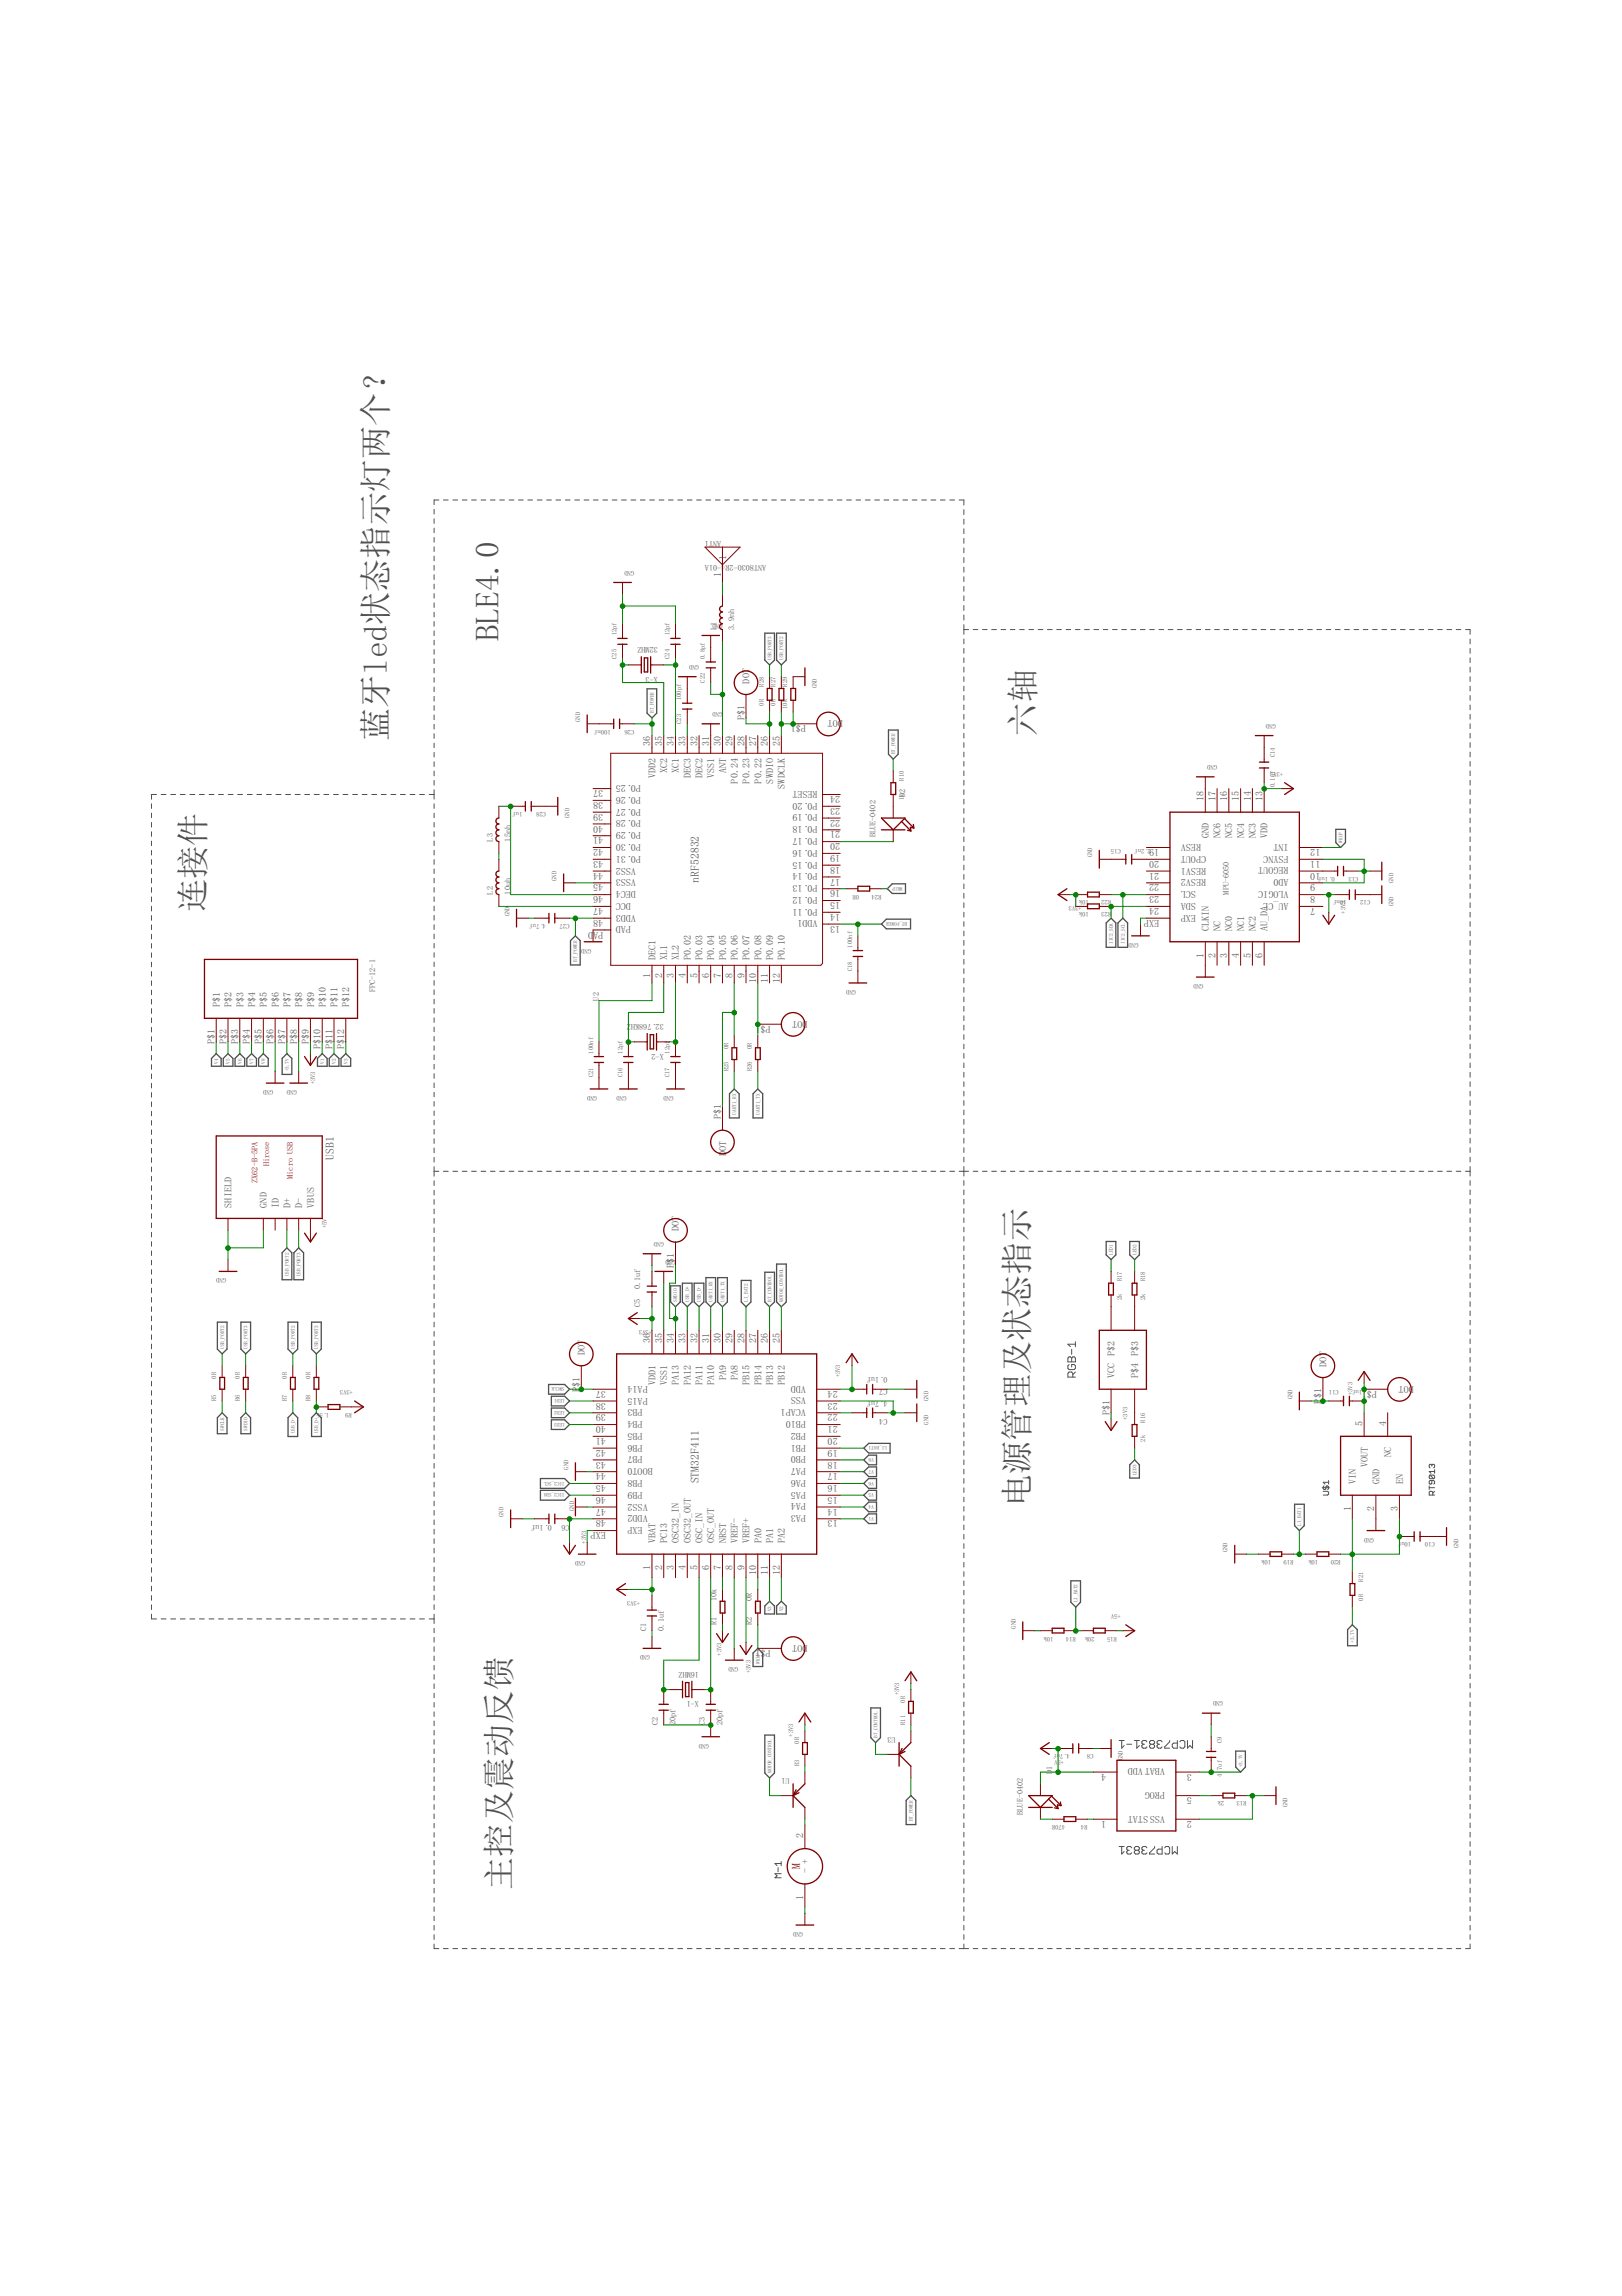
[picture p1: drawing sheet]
<svg xmlns="http://www.w3.org/2000/svg" width="210mm" height="297mm" viewBox="0 0 210 297" stroke-linecap="round" stroke-linejoin="round" font-family="sans-serif">
<defs><g id="words">
<g font-size="4.3" fill="#505050">
<text x="64.6" y="83" transform="rotate(-90 64.6 83)">BLE4.0</text>
<text x="50.1" y="95.9" transform="rotate(-90 50.1 95.9)">蓝牙led状态指示灯两个？</text>
<text x="133.9" y="95.2" transform="rotate(-90 133.9 95.2)">六轴</text>
<text x="26.5" y="118" transform="rotate(-90 26.5 118)">连接件</text>
<text x="133.1" y="195" transform="rotate(-90 133.1 195)">电源管理及状态指示</text>
<text x="66.1" y="244.5" transform="rotate(-90 66.1 244.5)">主控及震动反馈</text>
</g>
<g font-size="1.5" fill="#505050">
<text x="90.5" y="114.2" transform="rotate(-90 90.5 114.2)">nRF52832</text>
<text x="43.2" y="150" transform="rotate(-90 43.2 150)">USB1</text>
<text x="90.5" y="191.9" transform="rotate(-90 90.5 191.9)">STM32F411</text>
</g>
<text font-size="1.5" fill="#800000" x="103.6" y="241.7" transform="rotate(-90 103.6 241.7)">M</text>
<g font-size="1.3" fill="#505050">
<text x="93.3" y="74.7" transform="rotate(-90 93.3 74.7)">1</text>
<text x="94" y="72.4" transform="rotate(-90 94 72.4)">1</text>
<text x="97" y="88.4" transform="rotate(-90 97 88.4)">DOT</text>
<text x="96.3" y="93.2" transform="rotate(-90 96.3 93.2)">P$1</text>
<text x="104.3" y="93.9" transform="rotate(-180 104.3 93.9)">P$1</text>
<text x="109.1" y="93.2" transform="rotate(-180 109.1 93.2)">DOT</text>
<text x="82.9" y="101.6" transform="rotate(-180 82.9 101.6)">P0.25</text>
<text x="84.1" y="96.5" transform="rotate(-90 84.1 96.5)">36</text>
<text x="84.8" y="100.7" transform="rotate(-90 84.8 100.7)">VDD2</text>
<text x="85.7" y="96.5" transform="rotate(-90 85.7 96.5)">35</text>
<text x="86.3" y="100.1" transform="rotate(-90 86.3 100.1)">XC2</text>
<text x="87.2" y="96.5" transform="rotate(-90 87.2 96.5)">34</text>
<text x="87.9" y="100.1" transform="rotate(-90 87.9 100.1)">XC1</text>
<text x="88.7" y="96.5" transform="rotate(-90 88.7 96.5)">33</text>
<text x="89.4" y="100.7" transform="rotate(-90 89.4 100.7)">DEC3</text>
<text x="90.2" y="96.5" transform="rotate(-90 90.2 96.5)">32</text>
<text x="90.9" y="100.7" transform="rotate(-90 90.9 100.7)">DEC2</text>
<text x="91.8" y="96.5" transform="rotate(-90 91.8 96.5)">31</text>
<text x="92.4" y="100.7" transform="rotate(-90 92.4 100.7)">VSS1</text>
<text x="93.3" y="96.5" transform="rotate(-90 93.3 96.5)">30</text>
<text x="94" y="100.1" transform="rotate(-90 94 100.1)">ANT</text>
<text x="94.8" y="96.5" transform="rotate(-90 94.8 96.5)">29</text>
<text x="95.5" y="101.4" transform="rotate(-90 95.5 101.4)">P0.24</text>
<text x="96.3" y="96.5" transform="rotate(-90 96.3 96.5)">28</text>
<text x="97" y="101.4" transform="rotate(-90 97 101.4)">P0.23</text>
<text x="97.9" y="96.5" transform="rotate(-90 97.9 96.5)">27</text>
<text x="98.5" y="101.4" transform="rotate(-90 98.5 101.4)">P0.22</text>
<text x="99.4" y="96.5" transform="rotate(-90 99.4 96.5)">26</text>
<text x="100.1" y="101.4" transform="rotate(-90 100.1 101.4)">SWDIO</text>
<text x="100.9" y="96.5" transform="rotate(-90 100.9 96.5)">25</text>
<text x="78.1" y="105.3" transform="rotate(-180 78.1 105.3)">39</text>
<text x="78.1" y="102.2" transform="rotate(-180 78.1 102.2)">37</text>
<text x="78.1" y="103.8" transform="rotate(-180 78.1 103.8)">38</text>
<text x="78.1" y="106.8" transform="rotate(-180 78.1 106.8)">40</text>
<text x="82.9" y="104.6" transform="rotate(-180 82.9 104.6)">P0.27</text>
<text x="82.9" y="103.1" transform="rotate(-180 82.9 103.1)">P0.26</text>
<text x="82.9" y="106.1" transform="rotate(-180 82.9 106.1)">P0.28</text>
<text x="82.9" y="107.7" transform="rotate(-180 82.9 107.7)">P0.29</text>
<text x="101.6" y="102" transform="rotate(-90 101.6 102)">SWDCLK</text>
<text x="105.8" y="102.3" transform="rotate(-180 105.8 102.3)">RESET</text>
<text x="105.8" y="106.9" transform="rotate(-180 105.8 106.9)">P0.18</text>
<text x="105.8" y="105.4" transform="rotate(-180 105.8 105.4)">P0.19</text>
<text x="105.8" y="103.9" transform="rotate(-180 105.8 103.9)">P0.20</text>
<text x="108.7" y="103" transform="rotate(-180 108.7 103)">24</text>
<text x="108.7" y="107.6" transform="rotate(-180 108.7 107.6)">21</text>
<text x="108.7" y="106" transform="rotate(-180 108.7 106)">22</text>
<text x="108.7" y="104.5" transform="rotate(-180 108.7 104.5)">23</text>
<text x="155.8" y="103.7" transform="rotate(-90 155.8 103.7)">18</text>
<text x="157.3" y="103.7" transform="rotate(-90 157.3 103.7)">17</text>
<text x="158.8" y="103.7" transform="rotate(-90 158.8 103.7)">16</text>
<text x="160.3" y="103.7" transform="rotate(-90 160.3 103.7)">15</text>
<text x="161.9" y="103.7" transform="rotate(-90 161.9 103.7)">14</text>
<text x="163.4" y="103.7" transform="rotate(-90 163.4 103.7)">13</text>
<text x="78.1" y="108.3" transform="rotate(-180 78.1 108.3)">41</text>
<text x="78.1" y="109.9" transform="rotate(-180 78.1 109.9)">42</text>
<text x="78.1" y="111.4" transform="rotate(-180 78.1 111.4)">43</text>
<text x="78.1" y="112.9" transform="rotate(-180 78.1 112.9)">44</text>
<text x="82.3" y="112.2" transform="rotate(-180 82.3 112.2)">VSS2</text>
<text x="82.3" y="113.8" transform="rotate(-180 82.3 113.8)">VSS3</text>
<text x="82.9" y="109.2" transform="rotate(-180 82.9 109.2)">P0.30</text>
<text x="82.9" y="110.7" transform="rotate(-180 82.9 110.7)">P0.31</text>
<text x="105.8" y="113" transform="rotate(-180 105.8 113)">P0.14</text>
<text x="105.8" y="111.5" transform="rotate(-180 105.8 111.5)">P0.15</text>
<text x="105.8" y="109.9" transform="rotate(-180 105.8 109.9)">P0.16</text>
<text x="105.8" y="108.4" transform="rotate(-180 105.8 108.4)">P0.17</text>
<text x="108.7" y="113.7" transform="rotate(-180 108.7 113.7)">17</text>
<text x="108.7" y="112.1" transform="rotate(-180 108.7 112.1)">18</text>
<text x="108.7" y="110.6" transform="rotate(-180 108.7 110.6)">19</text>
<text x="108.7" y="109.1" transform="rotate(-180 108.7 109.1)">20</text>
<text x="150" y="109.9" transform="rotate(-180 150 109.9)">19</text>
<text x="150" y="111.4" transform="rotate(-180 150 111.4)">20</text>
<text x="150" y="112.9" transform="rotate(-180 150 112.9)">21</text>
<text x="155.4" y="109.2" transform="rotate(-180 155.4 109.2)">RESV</text>
<text x="156.1" y="110.7" transform="rotate(-180 156.1 110.7)">CPOUT</text>
<text x="156.1" y="112.2" transform="rotate(-180 156.1 112.2)">RESV1</text>
<text x="156.1" y="113.8" transform="rotate(-180 156.1 113.8)">RESV2</text>
<text x="156.4" y="108.4" transform="rotate(-90 156.4 108.4)">GND</text>
<text x="157.9" y="108.4" transform="rotate(-90 157.9 108.4)">NC6</text>
<text x="159.5" y="108.4" transform="rotate(-90 159.5 108.4)">NC5</text>
<text x="161" y="108.4" transform="rotate(-90 161 108.4)">NC4</text>
<text x="162.5" y="108.4" transform="rotate(-90 162.5 108.4)">NC3</text>
<text x="164" y="108.4" transform="rotate(-90 164 108.4)">VDD</text>
<text x="166.8" y="113.8" transform="rotate(-180 166.8 113.8)">AD0</text>
<text x="166.8" y="112.2" transform="rotate(-180 166.8 112.2)">REGOUT</text>
<text x="166.8" y="110.7" transform="rotate(-180 166.8 110.7)">FSYNC</text>
<text x="166.8" y="109.2" transform="rotate(-180 166.8 109.2)">INT</text>
<text x="170.9" y="112.9" transform="rotate(-180 170.9 112.9)">10</text>
<text x="170.9" y="111.4" transform="rotate(-180 170.9 111.4)">11</text>
<text x="170.9" y="109.9" transform="rotate(-180 170.9 109.9)">12</text>
<text x="78.1" y="114.4" transform="rotate(-180 78.1 114.4)">45</text>
<text x="78.1" y="115.9" transform="rotate(-180 78.1 115.9)">46</text>
<text x="78.1" y="117.5" transform="rotate(-180 78.1 117.5)">47</text>
<text x="78.1" y="119" transform="rotate(-180 78.1 119)">48</text>
<text x="81.6" y="119.9" transform="rotate(-180 81.6 119.9)">PAD</text>
<text x="81.6" y="116.8" transform="rotate(-180 81.6 116.8)">DCC</text>
<text x="82.3" y="115.3" transform="rotate(-180 82.3 115.3)">DEC4</text>
<text x="82.3" y="118.3" transform="rotate(-180 82.3 118.3)">VDD3</text>
<text x="105.8" y="119.1" transform="rotate(-180 105.8 119.1)">VDD1</text>
<text x="105.8" y="117.6" transform="rotate(-180 105.8 117.6)">P0.11</text>
<text x="105.8" y="116" transform="rotate(-180 105.8 116)">P0.12</text>
<text x="105.8" y="114.5" transform="rotate(-180 105.8 114.5)">P0.13</text>
<text x="108.7" y="119.8" transform="rotate(-180 108.7 119.8)">13</text>
<text x="108.7" y="118.2" transform="rotate(-180 108.7 118.2)">14</text>
<text x="108.7" y="116.7" transform="rotate(-180 108.7 116.7)">15</text>
<text x="108.7" y="115.2" transform="rotate(-180 108.7 115.2)">16</text>
<text x="150" y="117.5" transform="rotate(-180 150 117.5)">24</text>
<text x="150" y="119" transform="rotate(-180 150 119)">EXP</text>
<text x="150" y="114.4" transform="rotate(-180 150 114.4)">22</text>
<text x="150" y="115.9" transform="rotate(-180 150 115.9)">23</text>
<text x="154.8" y="116.8" transform="rotate(-180 154.8 116.8)">SDA</text>
<text x="154.8" y="118.3" transform="rotate(-180 154.8 118.3)">EXP</text>
<text x="154.8" y="115.3" transform="rotate(-180 154.8 115.3)">SCL</text>
<text x="166.8" y="116.8" transform="rotate(-180 166.8 116.8)">AU_CL</text>
<text x="166.8" y="115.3" transform="rotate(-180 166.8 115.3)">VLOGIC</text>
<text x="170.2" y="117.5" transform="rotate(-180 170.2 117.5)">7</text>
<text x="170.2" y="115.9" transform="rotate(-180 170.2 115.9)">8</text>
<text x="170.2" y="114.4" transform="rotate(-180 170.2 114.4)">9</text>
<text x="78.1" y="120.5" transform="rotate(-180 78.1 120.5)">PAD</text>
<text x="84.8" y="124.2" transform="rotate(-90 84.8 124.2)">DEC1</text>
<text x="86.3" y="124.2" transform="rotate(-90 86.3 124.2)">XL1</text>
<text x="87.9" y="124.2" transform="rotate(-90 87.9 124.2)">XL2</text>
<text x="89.4" y="124.2" transform="rotate(-90 89.4 124.2)">P0.02</text>
<text x="90.9" y="124.2" transform="rotate(-90 90.9 124.2)">P0.03</text>
<text x="92.4" y="124.2" transform="rotate(-90 92.4 124.2)">P0.04</text>
<text x="94" y="124.2" transform="rotate(-90 94 124.2)">P0.05</text>
<text x="95.5" y="124.2" transform="rotate(-90 95.5 124.2)">P0.06</text>
<text x="97" y="124.2" transform="rotate(-90 97 124.2)">P0.07</text>
<text x="98.5" y="124.2" transform="rotate(-90 98.5 124.2)">P0.08</text>
<text x="100.1" y="124.2" transform="rotate(-90 100.1 124.2)">P0.09</text>
<text x="101.6" y="124.2" transform="rotate(-90 101.6 124.2)">P0.10</text>
<text x="155.8" y="123.9" transform="rotate(-90 155.8 123.9)">1</text>
<text x="156.4" y="120.4" transform="rotate(-90 156.4 120.4)">CLKIN</text>
<text x="157.3" y="123.9" transform="rotate(-90 157.3 123.9)">2</text>
<text x="157.9" y="120.4" transform="rotate(-90 157.9 120.4)">NC</text>
<text x="158.8" y="123.9" transform="rotate(-90 158.8 123.9)">3</text>
<text x="159.5" y="120.4" transform="rotate(-90 159.5 120.4)">NC0</text>
<text x="160.3" y="123.9" transform="rotate(-90 160.3 123.9)">4</text>
<text x="161" y="120.4" transform="rotate(-90 161 120.4)">NC1</text>
<text x="161.9" y="123.9" transform="rotate(-90 161.9 123.9)">5</text>
<text x="162.5" y="120.4" transform="rotate(-90 162.5 120.4)">NC2</text>
<text x="163.4" y="123.9" transform="rotate(-90 163.4 123.9)">6</text>
<text x="164" y="120.4" transform="rotate(-90 164 120.4)">AU_DA</text>
<text x="28.4" y="130.3" transform="rotate(-90 28.4 130.3)">P$1</text>
<text x="30" y="130.3" transform="rotate(-90 30 130.3)">P$2</text>
<text x="31.5" y="130.3" transform="rotate(-90 31.5 130.3)">P$3</text>
<text x="33" y="130.3" transform="rotate(-90 33 130.3)">P$4</text>
<text x="34.5" y="130.3" transform="rotate(-90 34.5 130.3)">P$5</text>
<text x="36.1" y="130.3" transform="rotate(-90 36.1 130.3)">P$6</text>
<text x="37.6" y="130.3" transform="rotate(-90 37.6 130.3)">P$7</text>
<text x="39.1" y="130.3" transform="rotate(-90 39.1 130.3)">P$8</text>
<text x="40.6" y="130.3" transform="rotate(-90 40.6 130.3)">P$9</text>
<text x="42.2" y="130.3" transform="rotate(-90 42.2 130.3)">P$10</text>
<text x="43.7" y="130.3" transform="rotate(-90 43.7 130.3)">P$11</text>
<text x="45.2" y="130.3" transform="rotate(-90 45.2 130.3)">P$12</text>
<text x="84.1" y="126.5" transform="rotate(-90 84.1 126.5)">1</text>
<text x="85.7" y="126.5" transform="rotate(-90 85.7 126.5)">2</text>
<text x="87.2" y="126.5" transform="rotate(-90 87.2 126.5)">3</text>
<text x="88.7" y="126.5" transform="rotate(-90 88.7 126.5)">4</text>
<text x="90.2" y="126.5" transform="rotate(-90 90.2 126.5)">5</text>
<text x="91.8" y="126.5" transform="rotate(-90 91.8 126.5)">6</text>
<text x="93.3" y="126.5" transform="rotate(-90 93.3 126.5)">7</text>
<text x="94.8" y="126.5" transform="rotate(-90 94.8 126.5)">8</text>
<text x="96.3" y="126.5" transform="rotate(-90 96.3 126.5)">9</text>
<text x="97.9" y="127.2" transform="rotate(-90 97.9 127.2)">10</text>
<text x="99.4" y="127.2" transform="rotate(-90 99.4 127.2)">11</text>
<text x="100.9" y="127.2" transform="rotate(-90 100.9 127.2)">12</text>
<text x="27.8" y="135.1" transform="rotate(-90 27.8 135.1)">P$1</text>
<text x="29.3" y="135.1" transform="rotate(-90 29.3 135.1)">P$2</text>
<text x="30.8" y="135.1" transform="rotate(-90 30.8 135.1)">P$3</text>
<text x="32.3" y="135.1" transform="rotate(-90 32.3 135.1)">P$4</text>
<text x="33.9" y="135.1" transform="rotate(-90 33.9 135.1)">P$5</text>
<text x="35.4" y="135.1" transform="rotate(-90 35.4 135.1)">P$6</text>
<text x="36.9" y="135.1" transform="rotate(-90 36.9 135.1)">P$7</text>
<text x="38.4" y="135.1" transform="rotate(-90 38.4 135.1)">P$8</text>
<text x="40" y="135.1" transform="rotate(-90 40 135.1)">P$9</text>
<text x="41.5" y="135.8" transform="rotate(-90 41.5 135.8)">P$10</text>
<text x="43" y="135.8" transform="rotate(-90 43 135.8)">P$11</text>
<text x="44.5" y="135.8" transform="rotate(-90 44.5 135.8)">P$12</text>
<text x="99.7" y="132.7" transform="rotate(-180 99.7 132.7)">P$1</text>
<text x="104.5" y="132" transform="rotate(-180 104.5 132)">DOT</text>
<text x="93.3" y="144.8" transform="rotate(-90 93.3 144.8)">P$1</text>
<text x="94" y="149.6" transform="rotate(-90 94 149.6)">DOT</text>
<text x="30" y="156.2" transform="rotate(-90 30 156.2)">SHIELD</text>
<text x="34.5" y="156.2" transform="rotate(-90 34.5 156.2)">GND</text>
<text x="36.1" y="156.2" transform="rotate(-90 36.1 156.2)">ID</text>
<text x="37.6" y="156.2" transform="rotate(-90 37.6 156.2)">D+</text>
<text x="39.1" y="156.2" transform="rotate(-90 39.1 156.2)">D-</text>
<text x="40.6" y="156.2" transform="rotate(-90 40.6 156.2)">VBUS</text>
<text x="87.9" y="159.3" transform="rotate(-90 87.9 159.3)">DOT</text>
<text x="87.2" y="164.1" transform="rotate(-90 87.2 164.1)">P$1</text>
<text x="84.1" y="173.8" transform="rotate(-90 84.1 173.8)">36</text>
<text x="85.7" y="173.8" transform="rotate(-90 85.7 173.8)">35</text>
<text x="87.2" y="173.8" transform="rotate(-90 87.2 173.8)">34</text>
<text x="88.7" y="173.8" transform="rotate(-90 88.7 173.8)">33</text>
<text x="90.2" y="173.8" transform="rotate(-90 90.2 173.8)">32</text>
<text x="91.8" y="173.8" transform="rotate(-90 91.8 173.8)">31</text>
<text x="93.3" y="173.8" transform="rotate(-90 93.3 173.8)">30</text>
<text x="94.8" y="173.8" transform="rotate(-90 94.8 173.8)">29</text>
<text x="96.3" y="173.8" transform="rotate(-90 96.3 173.8)">28</text>
<text x="97.9" y="173.8" transform="rotate(-90 97.9 173.8)">27</text>
<text x="99.4" y="173.8" transform="rotate(-90 99.4 173.8)">26</text>
<text x="100.9" y="173.8" transform="rotate(-90 100.9 173.8)">25</text>
<text x="75.7" y="175.3" transform="rotate(-90 75.7 175.3)">DOT</text>
<text x="78.4" y="179.9" transform="rotate(-180 78.4 179.9)">37</text>
<text x="83.8" y="179.3" transform="rotate(-180 83.8 179.3)">PA14</text>
<text x="84.8" y="179.2" transform="rotate(-90 84.8 179.2)">VDD1</text>
<text x="86.3" y="179.2" transform="rotate(-90 86.3 179.2)">VSS1</text>
<text x="87.9" y="179.2" transform="rotate(-90 87.9 179.2)">PA13</text>
<text x="89.4" y="179.2" transform="rotate(-90 89.4 179.2)">PA12</text>
<text x="90.9" y="179.2" transform="rotate(-90 90.9 179.2)">PA11</text>
<text x="92.4" y="179.2" transform="rotate(-90 92.4 179.2)">PA10</text>
<text x="94" y="178.5" transform="rotate(-90 94 178.5)">PA9</text>
<text x="95.5" y="178.5" transform="rotate(-90 95.5 178.5)">PA8</text>
<text x="97" y="179.2" transform="rotate(-90 97 179.2)">PB15</text>
<text x="98.5" y="179.2" transform="rotate(-90 98.5 179.2)">PB14</text>
<text x="100.1" y="179.2" transform="rotate(-90 100.1 179.2)">PB13</text>
<text x="101.6" y="179.2" transform="rotate(-90 101.6 179.2)">PB12</text>
<text x="104.3" y="179.3" transform="rotate(-180 104.3 179.3)">VDD</text>
<text x="108.4" y="179.9" transform="rotate(-180 108.4 179.9)">24</text>
<text x="144.2" y="178.3" transform="rotate(-90 144.2 178.3)">VCC P$2</text>
<text x="147.3" y="178.3" transform="rotate(-90 147.3 178.3)">P$4 P$3</text>
<text x="171.7" y="176.8" transform="rotate(-90 171.7 176.8)">DOT</text>
<text x="178.2" y="179.9" transform="rotate(-180 178.2 179.9)">P$1</text>
<text x="183" y="179.3" transform="rotate(-180 183 179.3)">DOT</text>
<text x="75" y="180.1" transform="rotate(-90 75 180.1)">P$1</text>
<text x="78.4" y="181.5" transform="rotate(-180 78.4 181.5)">38</text>
<text x="78.4" y="183" transform="rotate(-180 78.4 183)">39</text>
<text x="78.4" y="184.5" transform="rotate(-180 78.4 184.5)">40</text>
<text x="83.2" y="182.3" transform="rotate(-180 83.2 182.3)">PB3</text>
<text x="83.2" y="183.8" transform="rotate(-180 83.2 183.8)">PB4</text>
<text x="83.2" y="185.4" transform="rotate(-180 83.2 185.4)">PB5</text>
<text x="83.8" y="180.8" transform="rotate(-180 83.8 180.8)">PA15</text>
<text x="104.3" y="185.4" transform="rotate(-180 104.3 185.4)">PB2</text>
<text x="104.3" y="183.8" transform="rotate(-180 104.3 183.8)">PB10</text>
<text x="104.3" y="182.3" transform="rotate(-180 104.3 182.3)">VCAP1</text>
<text x="104.3" y="180.8" transform="rotate(-180 104.3 180.8)">VSS</text>
<text x="108.4" y="184.5" transform="rotate(-180 108.4 184.5)">21</text>
<text x="108.4" y="183" transform="rotate(-180 108.4 183)">22</text>
<text x="108.4" y="181.5" transform="rotate(-180 108.4 181.5)">23</text>
<text x="143.6" y="183.1" transform="rotate(-90 143.6 183.1)">P$1</text>
<text x="171" y="181.6" transform="rotate(-90 171 181.6)">P$1</text>
<text x="176.3" y="184.4" transform="rotate(-90 176.3 184.4)">5</text>
<text x="179.4" y="184.4" transform="rotate(-90 179.4 184.4)">4</text>
<text x="78.4" y="186" transform="rotate(-180 78.4 186)">41</text>
<text x="78.4" y="187.6" transform="rotate(-180 78.4 187.6)">42</text>
<text x="78.4" y="189.1" transform="rotate(-180 78.4 189.1)">43</text>
<text x="78.4" y="190.6" transform="rotate(-180 78.4 190.6)">44</text>
<text x="83.2" y="186.9" transform="rotate(-180 83.2 186.9)">PB6</text>
<text x="83.2" y="188.4" transform="rotate(-180 83.2 188.4)">PB7</text>
<text x="83.2" y="191.5" transform="rotate(-180 83.2 191.5)">PB8</text>
<text x="84.5" y="189.9" transform="rotate(-180 84.5 189.9)">BOOT0</text>
<text x="104.3" y="191.5" transform="rotate(-180 104.3 191.5)">PA6</text>
<text x="104.3" y="189.9" transform="rotate(-180 104.3 189.9)">PA7</text>
<text x="104.3" y="188.4" transform="rotate(-180 104.3 188.4)">PB0</text>
<text x="104.3" y="186.9" transform="rotate(-180 104.3 186.9)">PB1</text>
<text x="108.4" y="190.6" transform="rotate(-180 108.4 190.6)">17</text>
<text x="108.4" y="189.1" transform="rotate(-180 108.4 189.1)">18</text>
<text x="108.4" y="187.6" transform="rotate(-180 108.4 187.6)">19</text>
<text x="108.4" y="186" transform="rotate(-180 108.4 186)">20</text>
<text x="177" y="189.9" transform="rotate(-90 177 189.9)">VOUT</text>
<text x="180" y="188.5" transform="rotate(-90 180 188.5)">NC</text>
<text x="78.4" y="192.1" transform="rotate(-180 78.4 192.1)">45</text>
<text x="78.4" y="193.7" transform="rotate(-180 78.4 193.7)">46</text>
<text x="78.4" y="195.2" transform="rotate(-180 78.4 195.2)">47</text>
<text x="78.4" y="196.7" transform="rotate(-180 78.4 196.7)">48</text>
<text x="83.2" y="193" transform="rotate(-180 83.2 193)">PB9</text>
<text x="83.2" y="197.6" transform="rotate(-180 83.2 197.6)">EXP</text>
<text x="83.8" y="194.5" transform="rotate(-180 83.8 194.5)">VSS2</text>
<text x="83.8" y="196" transform="rotate(-180 83.8 196)">VDD2</text>
<text x="104.3" y="196" transform="rotate(-180 104.3 196)">PA3</text>
<text x="104.3" y="194.5" transform="rotate(-180 104.3 194.5)">PA4</text>
<text x="104.3" y="193" transform="rotate(-180 104.3 193)">PA5</text>
<text x="108.4" y="196.7" transform="rotate(-180 108.4 196.7)">13</text>
<text x="108.4" y="195.2" transform="rotate(-180 108.4 195.2)">14</text>
<text x="108.4" y="193.7" transform="rotate(-180 108.4 193.7)">15</text>
<text x="108.4" y="192.1" transform="rotate(-180 108.4 192.1)">16</text>
<text x="174.8" y="195.5" transform="rotate(-90 174.8 195.5)">1</text>
<text x="175.5" y="192" transform="rotate(-90 175.5 192)">VIN</text>
<text x="177.8" y="195.5" transform="rotate(-90 177.8 195.5)">2</text>
<text x="178.5" y="192" transform="rotate(-90 178.5 192)">GND</text>
<text x="180.9" y="195.5" transform="rotate(-90 180.9 195.5)">3</text>
<text x="181.6" y="192" transform="rotate(-90 181.6 192)">EN</text>
<text x="78.4" y="198.2" transform="rotate(-180 78.4 198.2)">EXP</text>
<text x="84.1" y="203.1" transform="rotate(-90 84.1 203.1)">1</text>
<text x="84.8" y="199.7" transform="rotate(-90 84.8 199.7)">VBAT</text>
<text x="85.7" y="203.1" transform="rotate(-90 85.7 203.1)">2</text>
<text x="86.3" y="199.7" transform="rotate(-90 86.3 199.7)">PC13</text>
<text x="87.2" y="203.1" transform="rotate(-90 87.2 203.1)">3</text>
<text x="87.9" y="199.7" transform="rotate(-90 87.9 199.7)">OSC32_IN</text>
<text x="88.7" y="203.1" transform="rotate(-90 88.7 203.1)">4</text>
<text x="89.4" y="199.7" transform="rotate(-90 89.4 199.7)">OSC32_OUT</text>
<text x="90.2" y="203.1" transform="rotate(-90 90.2 203.1)">5</text>
<text x="90.9" y="199.7" transform="rotate(-90 90.9 199.7)">OSC_IN</text>
<text x="91.8" y="203.1" transform="rotate(-90 91.8 203.1)">6</text>
<text x="92.4" y="199.7" transform="rotate(-90 92.4 199.7)">OSC_OUT</text>
<text x="93.3" y="203.1" transform="rotate(-90 93.3 203.1)">7</text>
<text x="94" y="199.7" transform="rotate(-90 94 199.7)">NRST</text>
<text x="94.8" y="203.1" transform="rotate(-90 94.8 203.1)">8</text>
<text x="95.5" y="199.7" transform="rotate(-90 95.5 199.7)">VREF-</text>
<text x="96.3" y="203.1" transform="rotate(-90 96.3 203.1)">9</text>
<text x="97" y="199.7" transform="rotate(-90 97 199.7)">VREF+</text>
<text x="97.9" y="203.8" transform="rotate(-90 97.9 203.8)">10</text>
<text x="98.5" y="199.7" transform="rotate(-90 98.5 199.7)">PA0</text>
<text x="99.4" y="203.8" transform="rotate(-90 99.4 203.8)">11</text>
<text x="100.1" y="199.7" transform="rotate(-90 100.1 199.7)">PA1</text>
<text x="100.9" y="203.8" transform="rotate(-90 100.9 203.8)">12</text>
<text x="101.6" y="199.7" transform="rotate(-90 101.6 199.7)">PA2</text>
<text x="99.7" y="213.5" transform="rotate(-180 99.7 213.5)">P$1</text>
<text x="104.5" y="212.8" transform="rotate(-180 104.5 212.8)">DOT</text>
<text x="143.1" y="229.5" transform="rotate(-180 143.1 229.5)">4</text>
<text x="150.8" y="228.8" transform="rotate(-180 150.8 228.8)">VBAT VDD</text>
<text x="150.8" y="231.8" transform="rotate(-180 150.8 231.8)">PROG</text>
<text x="154.2" y="229.5" transform="rotate(-180 154.2 229.5)">3</text>
<text x="154.2" y="232.5" transform="rotate(-180 154.2 232.5)">5</text>
<text x="104" y="237.8" transform="rotate(-90 104 237.8)">2</text>
<text x="143.1" y="235.6" transform="rotate(-180 143.1 235.6)">1</text>
<text x="150.8" y="234.9" transform="rotate(-180 150.8 234.9)">VSS STAT</text>
<text x="154.2" y="235.6" transform="rotate(-180 154.2 235.6)">2</text>
<text x="104" y="245.8" transform="rotate(-90 104 245.8)">1</text>
<text x="104.6" y="242.3" transform="rotate(-90 104.6 242.3)">- +</text>
</g>
<g font-size="1.1" fill="#505050">
<text x="93.3" y="70" transform="rotate(-180 93.3 70)">ANT1</text>
<text x="99.2" y="73.1" transform="rotate(-180 99.2 73.1)">ANT8030-2R4-01A</text>
<text x="85.1" y="83.7" transform="rotate(-180 85.1 83.7)">32MHZ</text>
<text x="92.7" y="81.5" transform="rotate(-90 92.7 81.5)">L1</text>
<text x="95" y="81.5" transform="rotate(-90 95 81.5)">3.9nh</text>
<text x="85.1" y="87.5" transform="rotate(-180 85.1 87.5)">X-3</text>
<text x="117.1" y="103.1" transform="rotate(-90 117.1 103.1)">D2</text>
<text x="63.8" y="108.9" transform="rotate(-90 63.8 108.9)">L3</text>
<text x="66.1" y="108.9" transform="rotate(-90 66.1 108.9)">15nh</text>
<text x="113.3" y="108.3" transform="rotate(-90 113.3 108.3)">BLUE-0402</text>
<text x="63.8" y="115.7" transform="rotate(-90 63.8 115.7)">L2</text>
<text x="66.1" y="115.7" transform="rotate(-90 66.1 115.7)">10uh</text>
<text x="159" y="115.7" transform="rotate(-90 159 115.7)">MPU-6050</text>
<text x="48.6" y="128.3" transform="rotate(-90 48.6 128.3)">FPC-12-1</text>
<text x="77.5" y="129.4" transform="rotate(-90 77.5 129.4)">U2</text>
<text x="85.9" y="132.5" transform="rotate(-180 85.9 132.5)">32.768KHZ</text>
<text x="85.9" y="136.3" transform="rotate(-180 85.9 136.3)">X-2</text>
<text x="82.8" y="166.8" transform="rotate(-90 82.8 166.8)">0.1uf</text>
<text x="82.8" y="169.1" transform="rotate(-90 82.8 169.1)">C5</text>
<text x="114.8" y="178.2" transform="rotate(-180 114.8 178.2)">0.1uf</text>
<text x="114.8" y="179.7" transform="rotate(-180 114.8 179.7)">C7</text>
<text x="114.8" y="181.3" transform="rotate(-180 114.8 181.3)">4.7uf</text>
<text x="114.8" y="183.5" transform="rotate(-180 114.8 183.5)">C4</text>
<text x="71.4" y="197.3" transform="rotate(-180 71.4 197.3)">0.1uf</text>
<text x="73.7" y="197.3" transform="rotate(-180 73.7 197.3)">C6</text>
<text x="92.7" y="207.2" transform="rotate(-90 92.7 207.2)">10k</text>
<text x="97.3" y="207.2" transform="rotate(-90 97.3 207.2)">0R</text>
<text x="83.6" y="211" transform="rotate(-90 83.6 211)">C1</text>
<text x="85.9" y="211" transform="rotate(-90 85.9 211)">0.1uf</text>
<text x="92.7" y="210.2" transform="rotate(-90 92.7 210.2)">R1</text>
<text x="97.3" y="210.2" transform="rotate(-90 97.3 210.2)">R2</text>
<text x="90.5" y="216.3" transform="rotate(-180 90.5 216.3)">16MHZ</text>
<text x="90.5" y="220.1" transform="rotate(-180 90.5 220.1)">X-1</text>
<text x="85.1" y="223.2" transform="rotate(-90 85.1 223.2)">C2</text>
<text x="87.4" y="223.2" transform="rotate(-90 87.4 223.2)">20pf</text>
<text x="91.2" y="223.2" transform="rotate(-90 91.2 223.2)">C3</text>
<text x="93.5" y="223.2" transform="rotate(-90 93.5 223.2)">20pf</text>
<text x="115.9" y="224.7" transform="rotate(-180 115.9 224.7)">U3</text>
<text x="102.2" y="230" transform="rotate(-180 102.2 230)">U1</text>
<text x="136.2" y="229.5" transform="rotate(-90 136.2 229.5)">D</text>
<text x="136.2" y="229" transform="rotate(-90 136.2 229)">1</text>
<text x="132.4" y="234.8" transform="rotate(-90 132.4 234.8)">BLUE-0402</text>
</g>
<g font-size="1.1" fill="#800000">
<text x="33.3" y="153" transform="rotate(-90 33.3 153)">ZX62-B-5PA</text>
<text x="34.8" y="150.9" transform="rotate(-90 34.8 150.9)">Hirose</text>
<text x="37.9" y="152.5" transform="rotate(-90 37.9 152.5)">Micro USB</text>
</g>
<g font-size=".8" fill="#505050">
<text x="82.1" y="73.8" transform="rotate(-180 82.1 73.8)">GND</text>
<text x="79.8" y="82.2" transform="rotate(-90 79.8 82.2)">12pf</text>
<text x="86.6" y="82.2" transform="rotate(-90 86.6 82.2)">12pf</text>
<text x="93.5" y="80.7" transform="rotate(-180 93.5 80.7)">GND</text>
<text x="79.8" y="85.3" transform="rotate(-90 79.8 85.3)">C25</text>
<text x="86.6" y="85.3" transform="rotate(-90 86.6 85.3)">C24</text>
<text x="90.5" y="86" transform="rotate(-180 90.5 86)">GND</text>
<text x="91.2" y="88.3" transform="rotate(-90 91.2 88.3)">C22</text>
<text x="91.2" y="85.3" transform="rotate(-90 91.2 85.3)">0.8pf</text>
<text x="98.8" y="88.8" transform="rotate(-90 98.8 88.8)">R28</text>
<text x="100.4" y="88.8" transform="rotate(-90 100.4 88.8)">R27</text>
<text x="101.9" y="88.8" transform="rotate(-90 101.9 88.8)">R29</text>
<text x="105.7" y="89.1" transform="rotate(-90 105.7 89.1)">GND</text>
<text x="75.1" y="93.4" transform="rotate(-90 75.1 93.4)">GND</text>
<text x="79" y="94.4" transform="rotate(-180 79 94.4)">100nf</text>
<text x="82.1" y="94.4" transform="rotate(-180 82.1 94.4)">C26</text>
<text x="88.2" y="93.6" transform="rotate(-90 88.2 93.6)">C23</text>
<text x="88.2" y="90.6" transform="rotate(-90 88.2 90.6)">100pf</text>
<text x="93.5" y="92.1" transform="rotate(-180 93.5 92.1)">GND</text>
<text x="98.8" y="91.3" transform="rotate(-90 98.8 91.3)">0R</text>
<text x="100.4" y="91.3" transform="rotate(-90 100.4 91.3)">0R</text>
<text x="101.9" y="91.7" transform="rotate(-90 101.9 91.7)">10k</text>
<text x="165.1" y="93.6" transform="rotate(-180 165.1 93.6)">GND</text>
<text x="117" y="101" transform="rotate(-90 117 101)">R10</text>
<text x="157.5" y="99" transform="rotate(-180 157.5 99)">GND</text>
<text x="165" y="101.9" transform="rotate(-90 165 101.9)">0.1uf</text>
<text x="165" y="98" transform="rotate(-90 165 98)">C14</text>
<text x="166" y="99.9" transform="rotate(-180 166 99.9)">+3V3</text>
<text x="67.6" y="105.1" transform="rotate(-180 67.6 105.1)">1uf</text>
<text x="70.6" y="105.1" transform="rotate(-180 70.6 105.1)">C28</text>
<text x="73.7" y="105.8" transform="rotate(-90 73.7 105.8)">GND</text>
<text x="117" y="103.5" transform="rotate(-90 117 103.5)">1k</text>
<text x="72" y="114" transform="rotate(-90 72 114)">GND</text>
<text x="141.3" y="110.9" transform="rotate(-90 141.3 110.9)">GND</text>
<text x="145.1" y="109.8" transform="rotate(-180 145.1 109.8)">C15</text>
<text x="148.9" y="109.8" transform="rotate(-180 148.9 109.8)">2.2nf</text>
<text x="172.7" y="113.4" transform="rotate(-180 172.7 113.4)">0.1uf</text>
<text x="175.8" y="113.4" transform="rotate(-180 175.8 113.4)">C13</text>
<text x="65.9" y="118.5" transform="rotate(-90 65.9 118.5)">GND</text>
<text x="70.6" y="119.5" transform="rotate(-180 70.6 119.5)">4.7uf</text>
<text x="73.7" y="119.5" transform="rotate(-180 73.7 119.5)">C27</text>
<text x="111.2" y="115.7" transform="rotate(-180 111.2 115.7)">0R</text>
<text x="114.1" y="115.7" transform="rotate(-180 114.1 115.7)">R24</text>
<text x="140" y="117.3" transform="rotate(-180 140 117.3)">+3V3</text>
<text x="140.9" y="116.5" transform="rotate(-180 140.9 116.5)">10k</text>
<text x="140.9" y="118" transform="rotate(-180 140.9 118)">10k</text>
<text x="143.8" y="116.5" transform="rotate(-180 143.8 116.5)">R22</text>
<text x="143.8" y="118" transform="rotate(-180 143.8 118)">R23</text>
<text x="174.1" y="118.2" transform="rotate(-90 174.1 118.2)">+3V3</text>
<text x="174.3" y="116.5" transform="rotate(-180 174.3 116.5)">10nf</text>
<text x="177.3" y="116.5" transform="rotate(-180 177.3 116.5)">C12</text>
<text x="180.3" y="117.3" transform="rotate(-90 180.3 117.3)">GND</text>
<text x="180.3" y="114.2" transform="rotate(-90 180.3 114.2)">GND</text>
<text x="76.5" y="122.7" transform="rotate(-180 76.5 122.7)">GND</text>
<text x="110.3" y="125.6" transform="rotate(-90 110.3 125.6)">C18</text>
<text x="110.3" y="122.6" transform="rotate(-90 110.3 122.6)">100nf</text>
<text x="147.3" y="122" transform="rotate(-180 147.3 122)">GND</text>
<text x="110.8" y="128.1" transform="rotate(-180 110.8 128.1)">GND</text>
<text x="155.7" y="127.3" transform="rotate(-180 155.7 127.3)">GND</text>
<text x="76.7" y="136.3" transform="rotate(-90 76.7 136.3)">100nf</text>
<text x="80.6" y="136.3" transform="rotate(-90 80.6 136.3)">12pf</text>
<text x="86.6" y="136.3" transform="rotate(-90 86.6 136.3)">12pf</text>
<text x="94.3" y="135.7" transform="rotate(-90 94.3 135.7)">0R</text>
<text x="97.3" y="135.7" transform="rotate(-90 97.3 135.7)">0R</text>
<text x="35.4" y="141" transform="rotate(-180 35.4 141)">GND</text>
<text x="38.4" y="141" transform="rotate(-180 38.4 141)">GND</text>
<text x="40.8" y="140.3" transform="rotate(-90 40.8 140.3)">+3V3</text>
<text x="76.7" y="139.4" transform="rotate(-90 76.7 139.4)">C21</text>
<text x="77.3" y="141.8" transform="rotate(-180 77.3 141.8)">GND</text>
<text x="80.6" y="139.4" transform="rotate(-90 80.6 139.4)">C16</text>
<text x="81.1" y="141.8" transform="rotate(-180 81.1 141.8)">GND</text>
<text x="86.6" y="139.4" transform="rotate(-90 86.6 139.4)">C17</text>
<text x="87.2" y="141.8" transform="rotate(-180 87.2 141.8)">GND</text>
<text x="94.3" y="138.6" transform="rotate(-90 94.3 138.6)">R25</text>
<text x="97.3" y="138.6" transform="rotate(-90 97.3 138.6)">R26</text>
<text x="42.3" y="158.9" transform="rotate(-90 42.3 158.9)">+5V</text>
<text x="85.9" y="160.7" transform="rotate(-180 85.9 160.7)">GND</text>
<text x="29.3" y="165.4" transform="rotate(-180 29.3 165.4)">GND</text>
<text x="87.4" y="163" transform="rotate(-180 87.4 163)">GND</text>
<text x="145.2" y="165.8" transform="rotate(-90 145.2 165.8)">R17</text>
<text x="148.2" y="165.8" transform="rotate(-90 148.2 165.8)">R18</text>
<text x="84.4" y="172.1" transform="rotate(-180 84.4 172.1)">+3V3</text>
<text x="145.2" y="168.2" transform="rotate(-90 145.2 168.2)">2k</text>
<text x="148.2" y="168.2" transform="rotate(-90 148.2 168.2)">2k</text>
<text x="28" y="178.4" transform="rotate(-90 28 178.4)">0R</text>
<text x="31" y="178.4" transform="rotate(-90 31 178.4)">0R</text>
<text x="37.1" y="178.4" transform="rotate(-90 37.1 178.4)">0R</text>
<text x="40.2" y="178.4" transform="rotate(-90 40.2 178.4)">0R</text>
<text x="45.7" y="179.9" transform="rotate(-180 45.7 179.9)">+3V3</text>
<text x="108.7" y="178.2" transform="rotate(-90 108.7 178.2)">+3V3</text>
<text x="173.2" y="179.9" transform="rotate(-180 173.2 179.9)">C11</text>
<text x="176.3" y="179.9" transform="rotate(-180 176.3 179.9)">1uf</text>
<text x="28" y="181.3" transform="rotate(-90 28 181.3)">R5</text>
<text x="31" y="181.3" transform="rotate(-90 31 181.3)">R6</text>
<text x="37.1" y="181.3" transform="rotate(-90 37.1 181.3)">R7</text>
<text x="40.2" y="181.3" transform="rotate(-90 40.2 181.3)">R8</text>
<text x="42.6" y="182.8" transform="rotate(-180 42.6 182.8)">1.5k</text>
<text x="45.5" y="182.8" transform="rotate(-180 45.5 182.8)">R9</text>
<text x="120.2" y="184.3" transform="rotate(-90 120.2 184.3)">GND</text>
<text x="120.2" y="181.3" transform="rotate(-90 120.2 181.3)">GND</text>
<text x="145.9" y="183.7" transform="rotate(-90 145.9 183.7)">+3V3</text>
<text x="148.2" y="184" transform="rotate(-90 148.2 184)">R16</text>
<text x="167.2" y="181" transform="rotate(-90 167.2 181)">GND</text>
<text x="175" y="180.5" transform="rotate(-90 175 180.5)">+3V3</text>
<text x="73.5" y="190.1" transform="rotate(-90 73.5 190.1)">GND</text>
<text x="148.2" y="186.5" transform="rotate(-90 148.2 186.5)">2k</text>
<text x="65.2" y="196.2" transform="rotate(-90 65.2 196.2)">GND</text>
<text x="74.3" y="195.5" transform="rotate(-90 74.3 195.5)">GND</text>
<text x="75.7" y="202" transform="rotate(-180 75.7 202)">GND</text>
<text x="75.8" y="199.7" transform="rotate(-90 75.8 199.7)">+3V3</text>
<text x="158.9" y="200.8" transform="rotate(-90 158.9 200.8)">GND</text>
<text x="164.5" y="201.8" transform="rotate(-180 164.5 201.8)">10k</text>
<text x="167.4" y="201.8" transform="rotate(-180 167.4 201.8)">R19</text>
<text x="170.6" y="201.8" transform="rotate(-180 170.6 201.8)">10k</text>
<text x="173.5" y="201.8" transform="rotate(-180 173.5 201.8)">R20</text>
<text x="177.8" y="198.9" transform="rotate(-180 177.8 198.9)">GND</text>
<text x="182.6" y="199.5" transform="rotate(-180 182.6 199.5)">10uf</text>
<text x="185.7" y="199.5" transform="rotate(-180 185.7 199.5)">C10</text>
<text x="188.7" y="200.3" transform="rotate(-90 188.7 200.3)">GND</text>
<text x="82.8" y="207.2" transform="rotate(-180 82.8 207.2)">+3V3</text>
<text x="145.1" y="208.8" transform="rotate(-180 145.1 208.8)">+5V</text>
<text x="176.4" y="207.1" transform="rotate(-90 176.4 207.1)">0R</text>
<text x="176.4" y="204.6" transform="rotate(-90 176.4 204.6)">R21</text>
<text x="84.1" y="214.2" transform="rotate(-180 84.1 214.2)">GND</text>
<text x="93.4" y="214.2" transform="rotate(-90 93.4 214.2)">+3V3</text>
<text x="95.5" y="215.7" transform="rotate(-180 95.5 215.7)">GND</text>
<text x="131.4" y="210.7" transform="rotate(-90 131.4 210.7)">GND</text>
<text x="136.3" y="211.7" transform="rotate(-180 136.3 211.7)">10k</text>
<text x="139.2" y="211.7" transform="rotate(-180 139.2 211.7)">R14</text>
<text x="141.6" y="211.7" transform="rotate(-180 141.6 211.7)">20k</text>
<text x="144.5" y="211.7" transform="rotate(-180 144.5 211.7)">R15</text>
<text x="97.2" y="216.5" transform="rotate(-90 97.2 216.5)">+3V3</text>
<text x="116.4" y="219.3" transform="rotate(-90 116.4 219.3)">+3V3</text>
<text x="117.1" y="220.3" transform="rotate(-90 117.1 220.3)">0R</text>
<text x="158.3" y="220.1" transform="rotate(-180 158.3 220.1)">GND</text>
<text x="91.7" y="225.6" transform="rotate(-180 91.7 225.6)">GND</text>
<text x="102.6" y="224.7" transform="rotate(-90 102.6 224.7)">+3V3</text>
<text x="103.4" y="225.6" transform="rotate(-90 103.4 225.6)">0R</text>
<text x="117.1" y="223.2" transform="rotate(-90 117.1 223.2)">R11</text>
<text x="136.8" y="227" transform="rotate(-180 136.8 227)">f</text>
<text x="136.8" y="227.7" transform="rotate(-180 136.8 227.7)">V</text>
<text x="137.7" y="227.7" transform="rotate(-180 137.7 227.7)">+5</text>
<text x="138.4" y="227" transform="rotate(-180 138.4 227)">4.7u</text>
<text x="141.5" y="227" transform="rotate(-180 141.5 227)">C8</text>
<text x="145.3" y="227.7" transform="rotate(-90 145.3 227.7)">GND</text>
<text x="158.1" y="225.5" transform="rotate(-90 158.1 225.5)">C9</text>
<text x="103.4" y="228.5" transform="rotate(-90 103.4 228.5)">R3</text>
<text x="158.1" y="229.8" transform="rotate(-90 158.1 229.8)">4.7uf</text>
<text x="158.4" y="233.1" transform="rotate(-180 158.4 233.1)">2k</text>
<text x="161.3" y="233.1" transform="rotate(-180 161.3 233.1)">R13</text>
<text x="166.6" y="233.8" transform="rotate(-90 166.6 233.8)">GND</text>
<text x="137.8" y="236.1" transform="rotate(-180 137.8 236.1)">470R</text>
<text x="140.7" y="236.1" transform="rotate(-180 140.7 236.1)">R4</text>
<text x="103.9" y="250" transform="rotate(-180 103.9 250)">GND</text>
</g>
<g font-size=".7" fill="#505050">
<text x="99.8" y="85.4" transform="rotate(-90 99.8 85.4)">USB_PORT3</text>
<text x="101.4" y="85.4" transform="rotate(-90 101.4 85.4)">USB_PORT2</text>
<text x="84.6" y="92.3" transform="rotate(-90 84.6 92.3)">BT_POWER</text>
<text x="115.8" y="97.6" transform="rotate(-90 115.8 97.6)">BT_POWER</text>
<text x="173.7" y="109" transform="rotate(-90 173.7 109)">WKUP</text>
<text x="116.8" y="114.7" transform="rotate(-180 116.8 114.7)">WKUP</text>
<text x="117.4" y="119.3" transform="rotate(-180 117.4 119.3)">BT_POWER</text>
<text x="74.7" y="124.4" transform="rotate(-90 74.7 124.4)">BT_POWER</text>
<text x="144" y="122.1" transform="rotate(-90 144 122.1)">IIC2_SDA</text>
<text x="145.5" y="122.1" transform="rotate(-90 145.5 122.1)">IIC2_SCL</text>
<text x="28.2" y="137.6" transform="rotate(-90 28.2 137.6)">V4</text>
<text x="29.8" y="137.6" transform="rotate(-90 29.8 137.6)">V5</text>
<text x="31.3" y="137.6" transform="rotate(-90 31.3 137.6)">V6</text>
<text x="32.8" y="137.6" transform="rotate(-90 32.8 137.6)">V7</text>
<text x="34.3" y="137.6" transform="rotate(-90 34.3 137.6)">V8</text>
<text x="41.9" y="137.6" transform="rotate(-90 41.9 137.6)">V1</text>
<text x="43.5" y="137.6" transform="rotate(-90 43.5 137.6)">V2</text>
<text x="45" y="137.6" transform="rotate(-90 45 137.6)">V3</text>
<text x="37.4" y="138.6" transform="rotate(-90 37.4 138.6)">+3.7V</text>
<text x="95.3" y="144.2" transform="rotate(-90 95.3 144.2)">UART1_RX</text>
<text x="98.3" y="144.2" transform="rotate(-90 98.3 144.2)">UART1_TX</text>
<text x="37.4" y="165.1" transform="rotate(-90 37.4 165.1)">USB_PORT2</text>
<text x="38.9" y="165.1" transform="rotate(-90 38.9 165.1)">USB_PORT3</text>
<text x="144" y="162.3" transform="rotate(-90 144 162.3)">LED1</text>
<text x="147.1" y="162.3" transform="rotate(-90 147.1 162.3)">LED2</text>
<text x="87.7" y="168.4" transform="rotate(-90 87.7 168.4)">SWDIO</text>
<text x="89.2" y="168.4" transform="rotate(-90 89.2 168.4)">USB_D+</text>
<text x="90.7" y="168.4" transform="rotate(-90 90.7 168.4)">USB_D-</text>
<text x="92.2" y="168.4" transform="rotate(-90 92.2 168.4)">UART1_RX</text>
<text x="93.7" y="168.4" transform="rotate(-90 93.7 168.4)">UART1_TX</text>
<text x="96.8" y="168.4" transform="rotate(-90 96.8 168.4)">LI_BAT2</text>
<text x="99.8" y="168.4" transform="rotate(-90 99.8 168.4)">BT_CONTROL</text>
<text x="101.4" y="168.4" transform="rotate(-90 101.4 168.4)">MOTOR_CONTROL</text>
<text x="29" y="174.5" transform="rotate(-90 29 174.5)">USB_PORT2</text>
<text x="32" y="174.5" transform="rotate(-90 32 174.5)">USB_PORT3</text>
<text x="38.1" y="174.5" transform="rotate(-90 38.1 174.5)">USB_PORT2</text>
<text x="41.2" y="174.5" transform="rotate(-90 41.2 174.5)">USB_PORT3</text>
<text x="73.1" y="179.5" transform="rotate(-180 73.1 179.5)">SWCLK</text>
<text x="29" y="185.1" transform="rotate(-90 29 185.1)">SWCLK</text>
<text x="32" y="185.1" transform="rotate(-90 32 185.1)">SWDIO</text>
<text x="38.1" y="185.4" transform="rotate(-90 38.1 185.4)">USB_D-</text>
<text x="41.2" y="185.4" transform="rotate(-90 41.2 185.4)">USB_D+</text>
<text x="73.1" y="181" transform="rotate(-180 73.1 181)">LED1</text>
<text x="73.1" y="182.5" transform="rotate(-180 73.1 182.5)">LED2</text>
<text x="73.1" y="184.1" transform="rotate(-180 73.1 184.1)">LED3</text>
<text x="73.1" y="191.7" transform="rotate(-180 73.1 191.7)">IIC2_SCL</text>
<text x="113.1" y="191.7" transform="rotate(-180 113.1 191.7)">V6</text>
<text x="113.1" y="190.2" transform="rotate(-180 113.1 190.2)">V7</text>
<text x="113.1" y="188.6" transform="rotate(-180 113.1 188.6)">V8</text>
<text x="114.8" y="187.1" transform="rotate(-180 114.8 187.1)">LI_BAT1</text>
<text x="147.1" y="190.9" transform="rotate(-90 147.1 190.9)">LED3</text>
<text x="73.1" y="193.2" transform="rotate(-180 73.1 193.2)">IIC2_SDA</text>
<text x="113.1" y="196.2" transform="rotate(-180 113.1 196.2)">V1</text>
<text x="113.1" y="194.7" transform="rotate(-180 113.1 194.7)">V4</text>
<text x="113.1" y="193.2" transform="rotate(-180 113.1 193.2)">V5</text>
<text x="168.4" y="197.4" transform="rotate(-90 168.4 197.4)">LI_BAT1</text>
<text x="99.8" y="208.5" transform="rotate(-90 99.8 208.5)">V3</text>
<text x="101.4" y="208.5" transform="rotate(-90 101.4 208.5)">V2</text>
<text x="139.5" y="207.3" transform="rotate(-90 139.5 207.3)">LI_BAT2</text>
<text x="98.3" y="215.2" transform="rotate(-90 98.3 215.2)">WKUP</text>
<text x="175.3" y="212.5" transform="rotate(-90 175.3 212.5)">+3.7V</text>
<text x="113.6" y="224.8" transform="rotate(-90 113.6 224.8)">BT_CONTROL</text>
<text x="99.8" y="229.4" transform="rotate(-90 99.8 229.4)">MOTOR_CONTROL</text>
<text x="160.8" y="228.6" transform="rotate(-90 160.8 228.6)">+3.7V</text>
<text x="118.1" y="235.6" transform="rotate(-90 118.1 235.6)">BT_POWER</text>
</g>
</g></defs>
<g fill="none" stroke="#505050" stroke-width=".13">
<path d="M56.2 65.9v.6M56.2 67.1v.6M56.2 68.3v.6M56.2 69.5v.6M56.2 70.7v.7M56.2 71.9v.7M56.2 73.2v.6M56.2 74.4v.6M56.2 75.6v.6M56.2 76.8v.6M56.2 78v.6M56.2 79.2v.6"/>
<path d="M56.8 64.7h-.6v.6M57.4 64.7h.6M58.6 64.7h.6M59.8 64.7h.6M61 64.7h.6M62.3 64.7h.6M63.5 64.7h.6M64.7 64.7h.6M65.9 64.7h.6M67.1 64.7h.6M68.3 64.7h.6M69.5 64.7h.6"/>
<path d="M70.7 64.7h.7M71.9 64.7h.7M73.2 64.7h.6M74.4 64.7h.6M75.6 64.7h.6M76.8 64.7h.6M78 64.7h.6M79.2 64.7h.6M80.4 64.7h.6M81.7 64.7h.6M82.9 64.7h.6M84.1 64.7h.6"/>
<path d="M85.3 64.7h.6M86.5 64.7h.6M87.7 64.7h.6M88.9 64.7h.7M90.1 64.7h.7M91.4 64.7h.6M92.6 64.7h.6M93.8 64.7h.6M95 64.7h.6M96.2 64.7h.6M97.4 64.7h.6M98.6 64.7h.7"/>
<path d="M99.9 64.7h.6M101.1 64.7h.6M102.3 64.7h.6M103.5 64.7h.6M104.7 64.7h.6M105.9 64.7h.6M107.1 64.7h.7M108.4 64.7h.6M109.6 64.7h.6M110.8 64.7h.6M112 64.7h.6M113.2 64.7h.6"/>
<path d="M114.4 64.7h.6M115.6 64.7h.6M116.8 64.7h.7M118 64.7h.7M119.3 64.7h.6M120.5 64.7h.6M121.7 64.7h.6M122.9 64.7h.6M124.1 64.7h.6v.6M124.7 65.9v.7M124.7 67.2v.6M124.7 68.4v.6"/>
<path d="M124.7 69.7v.6M124.7 70.9v.6M124.7 72.1v.7M124.7 73.4v.6M124.7 74.6v.6M124.7 75.9v.6M124.7 77.1v.6M124.7 78.3v.7M124.7 79.6v.6M56.2 80.4v.6M56.2 81.6v.6M56.2 82.8v.6"/>
<path d="M56.2 84v.6M56.2 85.2v.7M56.2 86.5v.6M56.2 87.7v.6M56.2 88.9v.6M56.2 90.1v.6M56.2 91.3v.6M56.2 92.5v.6M56.2 93.7v.6M56.2 94.9v.6M56.2 96.1v.6M56.2 97.3v.6"/>
<path d="M56.2 98.6v.6M56.2 99.8v.6M124.7 80.8v1.3M124.7 82.7v.6M124.7 83.9v.6M124.7 85.1v.6M124.7 86.3v.7M124.7 87.5v.7M124.7 88.8v.6M124.7 90v.6M124.7 91.2v.6M124.7 92.4v.6"/>
<path d="M124.7 93.6v.7M124.7 94.9v.6M124.7 96.1v.6M124.7 97.3v.6M124.7 98.5v.6M124.7 99.7v.7M124.7 81.4h.6M125.9 81.4h.6M127.1 81.4h.6M128.3 81.4h.6M129.5 81.4h.7M130.7 81.4h.6"/>
<path d="M132 81.4h.5M133.2 81.4h.6M134.3 81.4h.7M135.6 81.4h.6M136.8 81.4h.6M138 81.4h.6M139.2 81.4h.6M140.4 81.4h.6M141.6 81.4h.6M142.8 81.4h.6M144 81.4h.6M145.2 81.4h.6"/>
<path d="M146.4 81.4h.6M147.6 81.4h.6M148.8 81.4h.6M150 81.4h.6M151.2 81.4h.6M152.4 81.4h.6M153.6 81.4h.6M154.8 81.4h.6M156 81.4h.6M157.2 81.4h.6M158.4 81.4h.6M159.6 81.4h.6"/>
<path d="M160.8 81.4h.6M162 81.4h.6M163.2 81.4h.6M164.4 81.4h.6M165.6 81.4h.6M166.8 81.4h.6M168 81.4h.6M169.2 81.4h.6M170.4 81.4h.6M171.6 81.4h.6M172.8 81.4h.6M174 81.4h.6"/>
<path d="M175.2 81.4h.6M176.4 81.4h.6M177.6 81.4h.6M178.8 81.4h.6M180 81.4h.6M181.2 81.4h.6M182.4 81.4h.6M183.6 81.4h.6M184.8 81.4h.6M186 81.4h.6M187.2 81.4h.7M188.4 81.4h.6"/>
<path d="M189.7 81.4h.5v.7M190.2 82.7v.6M190.2 83.9v.6M190.2 85.1v.6M190.2 86.3v.7M190.2 87.5v.7M190.2 88.8v.6M190.2 90v.6M190.2 91.2v.6M190.2 92.4v.6M190.2 93.6v.7M190.2 94.9v.6"/>
<path d="M190.2 96.1v.6M190.2 97.3v.6M190.2 98.5v.6M190.2 99.7v.7M19.6 104v.6M19.6 105.2v.6M19.6 106.4v.6M19.6 107.6v.6M19.6 108.8v.6M19.6 110v.6M19.6 111.2v.6M19.6 112.4v.6"/>
<path d="M19.6 113.6v.6M19.6 114.8v.6M19.6 116v.6M19.6 117.2v.7M19.6 118.4v.7M19.6 119.7v.6M20.3 102.8h-.7v.6M20.8 102.8h.7M22.1 102.8h.6M23.3 102.8h.7M24.6 102.8h.6M25.8 102.8h.6"/>
<path d="M27.1 102.8h.6M28.3 102.8h.6M29.5 102.8h.7M30.8 102.8h.6M32 102.8h.6M33.2 102.8h.7M34.5 102.8h.6M35.7 102.8h.7M37 102.8h.6M38.2 102.8h.6M39.4 102.8h.7M40.7 102.8h.6"/>
<path d="M41.9 102.8h.6M43.2 102.8h.6M44.4 102.8h.6M45.6 102.8h.7M46.9 102.8h.6M48.1 102.8h.6M49.3 102.8h.7M50.6 102.8h.6M51.8 102.8h.7M53.1 102.8h.6M54.3 102.8h.6M55.5 102.8h.7"/>
<path d="M56.2 101v.6M56.2 102.2v1.2M56.2 104v.6M56.2 105.2v.6M56.2 106.4v.6M56.2 107.6v.6M56.2 108.8v.6M56.2 110v.6M56.2 111.2v.6M56.2 112.4v.6M56.2 113.6v.6M56.2 114.8v.6"/>
<path d="M56.2 116v.6M56.2 117.2v.6M56.2 118.4v.6M56.2 119.6v.6M124.7 100.9v.7M124.7 102.2v.6M124.7 103.4v.6M124.7 104.6v.6M124.7 105.8v.6M124.7 107v.7M124.7 108.3v.6M124.7 109.5v.6"/>
<path d="M124.7 110.7v.6M124.7 111.9v.6M124.7 113.1v.6M124.7 114.4v.6M124.7 115.6v.6M124.7 116.8v.6M124.7 118v.6M124.7 119.2v.6M190.2 100.9v.7M190.2 102.2v.6M190.2 103.4v.6M190.2 104.6v.6"/>
<path d="M190.2 105.8v.6M190.2 107v.7M190.2 108.3v.6M190.2 109.5v.6M190.2 110.7v.6M190.2 111.9v.6M190.2 113.1v.6M190.2 114.4v.6M190.2 115.6v.6M190.2 116.8v.6M190.2 118v.6M190.2 119.2v.6"/>
<path d="M19.6 120.9v.6M19.6 122.1v.6M19.6 123.3v.6M19.6 124.5v.6M19.6 125.7v.6M19.6 126.9v.6M19.6 128.1v.6M19.6 129.3v.6M19.6 130.5v.6M19.6 131.7v.6M19.6 132.9v.6M19.6 134.1v.6"/>
<path d="M19.6 135.3v.6M19.6 136.5v.6M19.6 137.7v.6M19.6 138.9v.7M56.2 120.8v.7M56.2 122v.6M56.2 123.3v.5M56.2 124.5v.6M56.2 125.7v.6M56.2 126.9v.6M56.2 128.1v.6M56.2 129.3v.6"/>
<path d="M56.2 130.5v.6M56.2 131.7v.6M56.2 132.9v.6M56.2 134.1v.6M56.2 135.3v.6M56.2 136.5v.6M56.2 137.7v.6M56.2 138.9v.6M124.7 120.5v.6M124.7 121.7v.6M124.7 122.9v.6M124.7 124.1v.6"/>
<path d="M124.7 125.3v.6M124.7 126.6v.6M124.7 127.8v.6M124.7 129v.6M124.7 130.2v.6M124.7 131.4v.6M124.7 132.6v.7M124.7 133.9v.6M124.7 135.1v.6M124.7 136.3v.6M124.7 137.5v.6M124.7 138.7v.7"/>
<path d="M124.7 140v.6M190.2 120.5v.6M190.2 121.7v.6M190.2 122.9v.6M190.2 124.1v.6M190.2 125.3v.6M190.2 126.6v.6M190.2 127.8v.6M190.2 129v.6M190.2 130.2v.6M190.2 131.4v.6M190.2 132.6v.7"/>
<path d="M190.2 133.9v.6M190.2 135.1v.6M190.2 136.3v.6M190.2 137.5v.6M190.2 138.7v.7M190.2 140v.6M19.6 140.1v.7M19.6 141.4v.5M19.6 142.6v.6M19.6 143.8v.6M19.6 145v.6M19.6 146.2v.6"/>
<path d="M19.6 147.4v.6M19.6 148.6v.6M19.6 149.8v.6M19.6 151v.6M19.6 152.2v.6M19.6 153.4v.6M19.6 154.6v.6M19.6 155.8v.6M19.6 157v.6M19.6 158.2v.6M19.6 159.4v.6M56.2 151.5h.6"/>
<path d="M56.2 140.1v.6M56.2 141.3v.6M56.2 142.5v.6M56.2 143.7v.6M56.2 144.9v.6M56.2 146.1v.6M56.2 147.3v.6M56.2 148.5v.6M56.2 149.7v.6M56.2 150.9v1.3M56.2 152.8v.6M56.2 154v.6"/>
<path d="M56.2 155.2v.6M56.2 156.4v.6M56.2 157.6v.7M56.2 158.9v.6M57.4 151.5h.6M58.6 151.5h.6M59.8 151.5h.6M61 151.5h.6M62.3 151.5h.6M63.5 151.5h.6M64.7 151.5h.6M65.9 151.5h.6"/>
<path d="M67.1 151.5h.6M68.3 151.5h.6M69.5 151.5h.6M70.7 151.5h.7M71.9 151.5h.7M73.2 151.5h.6M74.4 151.5h.6M75.6 151.5h.6M76.8 151.5h.6M78 151.5h.6M79.2 151.5h.6M80.4 151.5h.6"/>
<path d="M81.7 151.5h.6M82.9 151.5h.6M84.1 151.5h.6M85.3 151.5h.6M86.5 151.5h.6M87.7 151.5h.6M88.9 151.5h.7M90.1 151.5h.7M91.4 151.5h.6M92.6 151.5h.6M93.8 151.5h.6M95 151.5h.6"/>
<path d="M96.2 151.5h.6M97.4 151.5h.6M98.6 151.5h.7M99.9 151.5h.6M101.1 151.5h.6M102.3 151.5h.6M103.5 151.5h.6M104.7 151.5h.6M105.9 151.5h.6M107.1 151.5h.7M108.4 151.5h.6M109.6 151.5h.6"/>
<path d="M110.8 151.5h.6M112 151.5h.6M113.2 151.5h.6M114.4 151.5h.6M115.6 151.5h.6M116.8 151.5h.7M118 151.5h.7M119.3 151.5h.6M120.5 151.5h.6M121.7 151.5h.6M122.9 151.5h.6M124.1 151.5h1.2"/>
<path d="M124.7 141.2v.6M124.7 142.4v.6M124.7 143.6v.6M124.7 144.8v.7M124.7 146v.7M124.7 147.3v.6M124.7 148.5v.6M124.7 149.7v.6M124.7 150.9v1.2M124.7 152.7v.7M124.7 153.9v.7M124.7 155.2v.6"/>
<path d="M124.7 156.4v.6M124.7 157.6v.6M124.7 158.8v.6M124.7 160v.6M125.9 151.5h.6M127.1 151.5h.6M128.3 151.5h.6M129.5 151.5h.7M130.7 151.5h.6M132 151.5h.5M133.2 151.5h.6M134.3 151.5h.7"/>
<path d="M135.6 151.5h.6M136.8 151.5h.6M138 151.5h.6M139.2 151.5h.6M140.4 151.5h.6M141.6 151.5h.6M142.8 151.5h.6M144 151.5h.6M145.2 151.5h.6M146.4 151.5h.6M147.6 151.5h.6M148.8 151.5h.6"/>
<path d="M150 151.5h.6M151.2 151.5h.6M152.4 151.5h.6M153.6 151.5h.6M154.8 151.5h.6M156 151.5h.6M157.2 151.5h.6M158.4 151.5h.6M159.6 151.5h.6M160.8 151.5h.6M162 151.5h.6M163.2 151.5h.6"/>
<path d="M164.4 151.5h.6M165.6 151.5h.6M166.8 151.5h.6M168 151.5h.6M169.2 151.5h.6M170.4 151.5h.6M171.6 151.5h.6M172.8 151.5h.6M174 151.5h.6M175.2 151.5h.6M176.4 151.5h.6M177.6 151.5h.6"/>
<path d="M178.8 151.5h.6M180 151.5h.6M181.2 151.5h.6M182.4 151.5h.6M183.6 151.5h.6M184.8 151.5h.6M186 151.5h.6M187.2 151.5h.7M188.4 151.5h.6M189.7 151.5h.5M190.2 141.2v.6M190.2 142.4v.6"/>
<path d="M190.2 143.6v.6M190.2 144.8v.7M190.2 146v.7M190.2 147.3v.6M190.2 148.5v.6M190.2 149.7v.6M190.2 150.9v1.2M190.2 152.7v.7M190.2 153.9v.7M190.2 155.2v.6M190.2 156.4v.6M190.2 157.6v.6"/>
<path d="M190.2 158.8v.6M190.2 160v.6M19.6 160.6v.6M19.6 161.8v.6M19.6 163v.6M19.6 164.3v.5M19.6 165.5v.6M19.6 166.6v.7M19.6 167.9v.6M19.6 169.1v.6M19.6 170.3v.6M19.6 171.5v.6"/>
<path d="M19.6 172.7v.6M19.6 173.9v.6M19.6 175.1v.6M19.6 176.3v.6M19.6 177.5v.6M19.6 178.7v.6M19.6 179.9v.6M56.2 160.1v.6M56.2 161.3v.6M56.2 162.5v.6M56.2 163.7v.6M56.2 165v.6"/>
<path d="M56.2 166.2v.6M56.2 167.4v.6M56.2 168.6v.6M56.2 169.8v.6M56.2 171v.7M56.2 172.3v.6M56.2 173.5v.6M56.2 174.7v.6M56.2 175.9v.6M56.2 177.1v.7M56.2 178.4v.6M56.2 179.6v.6"/>
<path d="M124.7 161.2v.6M124.7 162.4v.6M124.7 163.6v.6M124.7 164.8v.6M124.7 166v.6M124.7 167.2v.6M124.7 168.4v.6M124.7 169.6v.6M124.7 170.8v.6M124.7 172v.6M124.7 173.2v.6M124.7 174.4v.6"/>
<path d="M124.7 175.6v.6M124.7 176.8v.6M124.7 178v.6M124.7 179.2v.7M138.3 175.5h.2l.2 .2 .1-.2h.2l.2 .2v.5h-1v-.5zM138.3 176.5l-.1 .2v.3l.1 .2h.7l.2-.2v-.3l-.2-.2h-.3v.3M138.7 174.6v.6M138.7 175.7v.5M138.8 178.2v-.5l-.1-.2h-.4l-.1 .2v.5h1M139.2 177.5l-.4 .3M139.2 173.6v.6M139.2 173.9h-1l.3 .3"/>
<path d="M190.2 161.2v.6M190.2 162.4v.6M190.2 163.6v.6M190.2 164.8v.6M190.2 166v.6M190.2 167.2v.6M190.2 168.4v.6M190.2 169.6v.6M190.2 170.8v.6M190.2 172v.6M190.2 173.2v.6M190.2 174.4v.6"/>
<path d="M190.2 175.6v.6M190.2 176.8v.6M190.2 178v.6M190.2 179.2v.7M19.6 181.1v.6M19.6 182.3v.6M19.6 183.5v.6M19.6 184.7v.6M19.6 185.9v.6M19.6 187.1v.6M19.6 188.3v.7M19.6 189.5v.7"/>
<path d="M19.6 190.8v.6M19.6 192v.6M19.6 193.2v.6M19.6 194.4v.6M19.6 195.6v.6M19.6 196.8v.6M19.6 198v.6M19.6 199.2v.6M56.2 180.8v.6M56.2 182v.6M56.2 183.2v.7M56.2 184.4v.7"/>
<path d="M56.2 185.7v.6M56.2 186.9v.6M56.2 188.1v.6M56.2 189.3v.6M56.2 190.5v.7M56.2 191.7v.7M56.2 193v.6M56.2 194.2v.6M56.2 195.4v.6M56.2 196.6v.7M56.2 197.8v.7M56.2 199.1v.6"/>
<path d="M124.7 180.4v.6M124.7 181.7v.5M124.7 182.9v.6M124.7 184.1v.6M124.7 185.3v.6M124.7 186.5v.6M124.7 187.7v.6M124.7 188.9v.6M124.7 190.1v.6M124.7 191.3v.6M124.7 192.5v.6M124.7 193.7v.6"/>
<path d="M124.7 194.9v.6M124.7 196.1v.6M124.7 197.3v.6M124.7 198.5v.6M124.7 199.7v.6M171.1 192.5h.9M171.2 192.9h.6l.1 .2v.2l-.1 .1h-.6M171.3 192.2l-.1 .2v.2l.1 .1 .3-.1v-.2l.1-.2 .2 .2v.2l-.1 .1M171.9 191.5v.5M171.9 191.8h-.7l.3 .2M185 192.2v.5M185 192.5h.7"/>
<path d="M185.1 190.8l-.1 .2v.2l.1 .1h.4M185.1 190.8h.4l.2 .2v.2l-.2 .1M185.1 190.8l.4 .5M185.3 189.5l-.1-.1-.2 .1v.3l.1 .1M185.3 191.5v.4l-.1 .1-.2-.1v-.2l.1-.2h.4l.2 .2v.2l-.2 .1M185.3 189.5l.1-.1 .3 .1v.3l-.2 .1M185.3 189.5v.2M185.4 193.4v-.3l-.1-.2h-.2l-.1 .2v.3h.7M185.7 192.9l-.3 .3M185.7 190.1v.5M185.7 190.4h-.7l.2 .2M190.2 180.4v.6"/>
<path d="M190.2 181.7v.5M190.2 182.9v.6M190.2 184.1v.6M190.2 185.3v.6M190.2 186.5v.6M190.2 187.7v.6M190.2 188.9v.6M190.2 190.1v.6M190.2 191.3v.6M190.2 192.5v.6M190.2 193.7v.6M190.2 194.9v.6"/>
<path d="M190.2 196.1v.6M190.2 197.3v.6M190.2 198.5v.6M190.2 199.7v.6M19.6 208.8v.6h.7M19.6 200.4v.6M19.6 201.6v.6M19.6 202.8v.6M19.6 204v.6M19.6 205.2v.6M19.6 206.4v.6M19.6 207.6v.6"/>
<path d="M20.8 209.4h.7M22.1 209.4h.6M23.3 209.4h.7M24.6 209.4h.6M25.8 209.4h.6M27.1 209.4h.6M28.3 209.4h.6M29.5 209.4h.7M30.8 209.4h.6M32 209.4h.6M33.2 209.4h.7M34.5 209.4h.6"/>
<path d="M35.7 209.4h.7M37 209.4h.6M38.2 209.4h.6M39.4 209.4h.7M40.7 209.4h.6M41.9 209.4h.6M43.2 209.4h.6M44.4 209.4h.6M45.6 209.4h.7M46.9 209.4h.6M48.1 209.4h.6M49.3 209.4h.7"/>
<path d="M50.6 209.4h.6M51.8 209.4h.7M53.1 209.4h.6M54.3 209.4h.6M55.5 209.4h.7M56.2 200.3v.6M56.2 201.5v.6M56.2 202.7v.6M56.2 203.9v.7M56.2 205.2v.6M56.2 206.4v.6M56.2 207.6v.6"/>
<path d="M56.2 208.8v1.2M56.2 210.7v.5M56.2 211.8v.6M56.2 213v.7M56.2 214.2v.6M56.2 215.5v.5M56.2 216.6v.7M56.2 217.8v.7M56.2 219.1v.5M124.7 200.9v.6M124.7 202.1v.6M124.7 203.3v.6"/>
<path d="M124.7 204.5v.6M124.7 205.7v.6M124.7 206.9v.6M124.7 208.2v.5M124.7 209.3v.7M124.7 210.5v.7M124.7 211.8v.6M124.7 213v.6M124.7 214.2v.6M124.7 215.4v.6M124.7 216.6v.6M124.7 217.8v.6"/>
<path d="M124.7 219v.6M190.2 200.9v.6M190.2 202.1v.6M190.2 203.3v.6M190.2 204.5v.6M190.2 205.7v.6M190.2 206.9v.6M190.2 208.2v.5M190.2 209.3v.7M190.2 210.5v.7M190.2 211.8v.6M190.2 213v.6"/>
<path d="M190.2 214.2v.6M190.2 215.4v.6M190.2 216.6v.6M190.2 217.8v.6M190.2 219v.6M56.2 220.3v.6M56.2 221.5v.6M56.2 222.7v.6M56.2 223.9v.6M56.2 225.1v.6M56.2 226.3v.6M56.2 227.5v.6"/>
<path d="M56.2 228.7v.6M56.2 229.9v.6M56.2 231.1v.6M56.2 232.3v.6M56.2 233.5v.6M56.2 234.7v.6M56.2 235.9v.6M56.2 237.1v.6M56.2 238.3v.6M56.2 239.5v.6M124.7 220.2v.6M124.7 221.4v.6"/>
<path d="M124.7 222.6v.6M124.7 223.8v.6M124.7 225v.6M124.7 226.2v.6M124.7 227.4v.6M124.7 228.6v.6M124.7 229.8v.6M124.7 231v.6M124.7 232.2v.6M124.7 233.4v.6M124.7 234.6v.6M124.7 235.8v.7"/>
<path d="M124.7 237v.7M124.7 238.3v.6M124.7 239.5v.6M144.8 238.9h.7M144.8 225.2h.7M145.2 238.9v1l.3-.4M145.2 225.2v1l.3-.4M145.8 225.7h.7M146 239.4l-.2 .1v.2l.2 .2h.3l.2-.2M146 239.4h.1M146.5 239.1l-.2-.2h-.3l-.2 .2v.1l.2 .2M146.8 225.2h.6"/>
<path d="M147 239.4l-.2 .1v.2l.2 .2h.3l.1-.2v-.2l-.1-.1M147 239.4l-.2-.2v-.1l.2-.2h.3l.1 .2v.1l-.1 .2M147 239.4h.3M147.1 225.2v1l.3-.4M147.9 239.4l-.1 .1v.2l.1 .2h.4l.1-.2M147.9 225.7l-.1 .1v.2l.1 .2h.4l.1-.2M147.9 239.4h.2M147.9 225.7h.2M148.4 239.1l-.1-.2h-.4l-.1 .2v.1l.1 .2M148.4 225.3l-.1-.1h-.4l-.1 .1v.2l.1 .2M148.9 225.7l-.1-.2v-.2l.1-.1h.3l.2 .1v.2l-.2 .2M148.9 225.7l-.1 .1v.2l.1 .2h.3l.2-.2v-.2l-.2-.1"/>
<path d="M148.9 225.7h.3M149.4 238.9v.2l-.6 .6v.2h.6M149.9 225.7l-.2 .1v.2l.2 .2h.3l.2-.2M149.9 225.7h.2M150.4 238.9v1h-.5l-.2-.2v-.3l.2-.2h.5M150.4 225.3l-.2-.1h-.3l-.2 .1v.2l.2 .2M150.7 239.1l.2-.2h.3l.2 .2v.6l-.2 .2h-.3l-.2-.2M151.4 225.2v.1l-.7 .7v.2h.7M151.7 238.9v1l.3-.4 .4 .4v-1M152.4 225.2v1h-.5l-.2-.2v-.3l.2-.2h.5M152.7 225.3l.1-.1h.4l.1 .1v.7l-.1 .2h-.4l-.1-.2M153.7 225.2v1l.3-.4 .3 .4v-1"/>
<path d="M190.2 220.2v.6M190.2 221.4v.6M190.2 222.6v.6M190.2 223.8v.6M190.2 225v.6M190.2 226.2v.6M190.2 227.4v.6M190.2 228.6v.6M190.2 229.8v.6M190.2 231v.6M190.2 232.2v.6M190.2 233.4v.6"/>
<path d="M190.2 234.6v.6M190.2 235.8v.7M190.2 237v.7M190.2 238.3v.6M190.2 239.5v.6M56.2 251.5v.6h.6M56.2 240.7v.6M56.2 241.9v.6M56.2 243.1v.6M56.2 244.3v.6M56.2 245.5v.6M56.2 246.7v.6"/>
<path d="M56.2 247.9v.6M56.2 249.1v.6M56.2 250.3v.6M57.4 252.1h.6M58.6 252.1h.6M59.8 252.1h.6M61 252.1h.6M62.3 252.1h.6M63.5 252.1h.6M64.7 252.1h.6M65.9 252.1h.6M67.1 252.1h.6"/>
<path d="M68.3 252.1h.6M69.5 252.1h.6M70.7 252.1h.7M71.9 252.1h.7M73.2 252.1h.6M74.4 252.1h.6M75.6 252.1h.6M76.8 252.1h.6M78 252.1h.6M79.2 252.1h.6M80.4 252.1h.6M81.7 252.1h.6"/>
<path d="M82.9 252.1h.6M84.1 252.1h.6M85.3 252.1h.6M86.5 252.1h.6M87.7 252.1h.6M88.9 252.1h.7M90.1 252.1h.7M91.4 252.1h.6M92.6 252.1h.6M93.8 252.1h.6M95 252.1h.6M96.2 252.1h.6"/>
<path d="M97.4 252.1h.6M98.6 252.1h.7M99.9 252.1h.6M100.7 241.6v.5M101.1 252.1h.6M101.1 242.4h-.8l.3 .3-.3 .2h.8M101.1 241.1h-.8l.3 .3M101.1 240.8v.6M102.3 252.1h.6M103.5 252.1h.6M104.7 252.1h.6M105.9 252.1h.6"/>
<path d="M107.1 252.1h.7M108.4 252.1h.6M109.6 252.1h.6M110.8 252.1h.6M112 252.1h.6M113.2 252.1h.6M114.4 252.1h.6M115.6 252.1h.6M116.8 252.1h.7M118 252.1h.7M119.3 252.1h.6M120.5 252.1h.6"/>
<path d="M121.7 252.1h.6M122.9 252.1h.6M124.1 252.1h1.2M124.7 240.7v.6M124.7 241.9v.6M124.7 243.1v.6M124.7 244.3v.6M124.7 245.5v.6M124.7 246.7v.6M124.7 247.9v.6M124.7 249.1v.6M124.7 250.3v.6"/>
<path d="M124.7 251.5v.6M125.9 252.1h.6M127.1 252.1h.6M128.3 252.1h.6M129.5 252.1h.7M130.7 252.1h.6M132 252.1h.5M133.2 252.1h.6M134.3 252.1h.7M135.6 252.1h.6M136.8 252.1h.6M138 252.1h.6"/>
<path d="M139.2 252.1h.6M140.4 252.1h.6M141.6 252.1h.6M142.8 252.1h.6M144 252.1h.6M145.2 252.1h.6M146.4 252.1h.6M147.6 252.1h.6M148.8 252.1h.6M150 252.1h.6M151.2 252.1h.6M152.4 252.1h.6"/>
<path d="M153.6 252.1h.6M154.8 252.1h.6M156 252.1h.6M157.2 252.1h.6M158.4 252.1h.6M159.6 252.1h.6M160.8 252.1h.6M162 252.1h.6M163.2 252.1h.6M164.4 252.1h.6M165.6 252.1h.6M166.8 252.1h.6"/>
<path d="M168 252.1h.6M169.2 252.1h.6M170.4 252.1h.6M171.6 252.1h.6M172.8 252.1h.6M174 252.1h.6M175.2 252.1h.6M176.4 252.1h.6M177.6 252.1h.6M178.8 252.1h.6M180 252.1h.6M181.2 252.1h.6"/>
<path d="M182.4 252.1h.6M183.6 252.1h.6M184.8 252.1h.6M186 252.1h.6M187.2 252.1h.7M188.4 252.1h.6M190.2 251.5v.6h-.5M190.2 240.7v.6M190.2 241.9v.6M190.2 243.1v.6M190.2 244.3v.6M190.2 245.5v.6"/>
<path d="M190.2 246.7v.6M190.2 247.9v.6M190.2 249.1v.6M190.2 250.3v.6"/>
</g>
<g fill="none" stroke="#505050" stroke-width=".17">
<path d="M83.7 89.1h1.3v3.2l-.6 .6-.7-.6zM99 81.9h1.2v3.5l-.6 .6-.6-.6zM100.5 81.9h1.2v3.5l-.6 .6-.6-.6zM115 94.4h1.2v3.2l-.6 .6-.6-.6zM114.1 119.5l.6-.6h3.1v1.3h-3.1zM114.8 115l.7-.7h1.7v1.3h-1.7zM143.2 119.4l.6-.6 .6 .6v3.2h-1.2zM144.7 119.4l.6-.6 .6 .6v3.2h-1.2zM172.9 107.3h1.2v1.7l-.6 .6-.6-.6zM27.4 136.9l.6-.6 .6 .6v1h-1.2zM28.9 136.9l.6-.6 .6 .6v1h-1.2zM31 136.3l.7 .6v1h-1.3v-1z"/>
<path d="M31.9 136.9l.7-.6 .6 .6v1h-1.3zM34.1 136.3l.6 .6v1h-1.2v-1zM37.1 136.3l.7 .6v2.1h-1.3v-2.1zM41.7 136.3l.6 .6v1h-1.2v-1zM42.6 136.9l.6-.6 .7 .6v1h-1.3zM44.7 136.3l.7 .6v1h-1.3v-1zM73.8 121.7l.7-.6 .6 .6v3.1h-1.3zM94.4 141.5l.6-.6 .7 .6v3.1h-1.3zM97.5 141.5l.6-.6 .6 .6v3.1h-1.2zM28.1 171h1.3v3.5l-.7 .7-.6-.7zM31.2 171h1.2v3.5l-.6 .7-.6-.7zM37.1 161.4l.7 .7v3.5h-1.3v-3.5z"/>
<path d="M37.3 171h1.2v3.5l-.6 .7-.6-.7zM38.7 161.4l.6 .7v3.5h-1.3v-3.5zM40.3 171h1.3v3.5l-.7 .7-.6-.7zM71 179.1h2.1l.6 .6-.6 .7h-2.1zM86.8 166.3h1.2v2.1l-.6 .7-.6-.7zM88.3 166h1.3v2.4l-.7 .7-.6-.7zM89.8 166h1.3v2.4l-.6 .7-.7-.7zM91.4 165.3h1.2v3.1l-.6 .7-.6-.7zM92.9 165.3h1.2v3.1l-.6 .7-.6-.7zM95.9 165.7h1.3v2.7l-.7 .7-.6-.7zM99 164.6h1.2v3.8l-.6 .7-.6-.7zM100.5 163.5h1.2v4.9l-.6 .7-.6-.7z"/>
<path d="M143.2 160.6h1.2v1.7l-.6 .7-.6-.7zM146.2 160.6h1.2v1.7l-.6 .7-.6-.7zM28.7 182.8l.7 .6v2.1h-1.3v-2.1zM31.8 182.8l.6 .6v2.1h-1.2v-2.1zM37.9 182.8l.6 .6v2.4h-1.2v-2.4zM40.9 182.8l.7 .6v2.4h-1.3v-2.4zM69.9 192.8h3.2l.6 .6-.6 .7h-3.2zM69.9 191.3h3.2l.6 .6-.6 .7h-3.2zM71.4 182.2h1.7l.6 .6-.6 .6h-1.7zM71.4 180.6h1.7l.6 .7-.6 .6h-1.7zM71.4 183.7h1.7l.6 .6-.6 .6h-1.7zM111.8 195l.6-.7h1v1.3h-1z"/>
<path d="M111.8 196.5l.6-.6h1v1.2h-1zM111.8 188.9l.6-.6h1v1.2h-1zM111.8 190.4l.6-.6h1v1.2h-1zM111.8 191.9l.6-.6h1v1.3h-1zM111.8 193.4l.6-.6h1v1.3h-1zM111.8 187.3l.6-.6h2.8v1.3h-2.8zM146.8 188.9l.6 .6v1.7h-1.2v-1.7zM167.5 194.6h1.3v2.8l-.7 .6-.6-.6zM98.1 213.3l.6 .6v1.7h-1.2v-1.7zM99.6 207.2l.6 .6v1h-1.2v-1zM100.5 207.8l.6-.6 .6 .6v1h-1.2zM138.6 204.5h1.2v2.8l-.6 .6-.6-.6z"/>
<path d="M175 210.2l.6 .6v2.1h-1.2v-2.1zM99 224.5h1.2v4.9l-.6 .6-.6-.6zM112.7 221h1.2v3.8l-.6 .6-.6-.6zM117.9 232.3l.6 .6v3.2h-1.2v-3.2zM159.9 226.5h1.3v2.1l-.7 .7-.6-.7z"/>
</g>
<g fill="none" stroke="#800000" stroke-width=".13">
<path d="M80.6 75.4v1.5M91.2 70.8h4.6l-2.3 2.3zM93.5 70.8v4.6M93.5 76.9v1.5M76 93.6h3.4M79 97.5h27.4v27.1l-.2 .3h-27.2zM80.2 93.6h1.9M80.6 80.7v1.9M80.6 83.4v1.9M81.3 86h1.7M84.2 86h1.7M84.4 95.2v2.3"/>
<path d="M85.9 95.2v2.3M87.4 80.7v1.9M87.4 83.4v1.9M87.4 95.2v2.3M88.9 87.5v3.5M88.9 91.7v1.9M88.9 95.2v2.3M90.5 95.2v2.3M92 82.2v3.4M92 86.4v1.9M92 93.6v3.9M93.5 81.4v1.6"/>
<path d="M93.5 95.2v2.3M95 95.2v2.3M96.5 89.8v3.1M96.5 95.2v2.3M98.1 95.2v2.3M99.6 87.5v1.6M99.6 90.6v1.5M99.6 95.2v2.3M101.1 87.5v1.6M101.1 90.6v1.5M101.1 95.2v2.3M102.6 90.6v1.5"/>
<path d="M102.6 93.6h3.1M104.2 87.5h-1.6v1.6M115.6 99.7v1.6M163.6 95.2v3.4M163.6 99.4v1.9M64.6 104.3v1.5M64.6 108.9v1.5M64.6 111.2v1.5M64.6 115.7v1.6M66.1 104.3h1.9M66.8 118.8h1.6M68.7 104.3h3.5"/>
<path d="M69.1 118.8h1.9M71.8 118.8h1.9M72.9 114.2h1.6M76.8 117.3h2.2M76.8 115.7h2.2M76.8 114.2h2.2M76.8 112.7h2.2M76.8 111.2h2.2M76.8 109.6h2.2M76.8 118.8h2.2M76.8 102h2.2M76.8 105.1h2.2"/>
<path d="M76.8 103.5h2.2M76.8 106.6h2.2M76.8 108.1h2.2M106.4 102.8h2.3M106.4 119.5h2.3M106.4 118h2.3M106.4 116.5h2.3M106.4 115h2.3M106.4 113.5h2.3M106.4 111.9h2.3M106.4 110.4h2.3M106.4 108.9h2.3"/>
<path d="M106.4 107.4h2.3M106.4 105.8h2.3M106.4 104.3h2.3M109.5 115h1.5M112.5 115h1.6M115.6 102.8v3M115.6 107.4v1.5M136.9 115.7h1.6M139.2 117.3h1.5M139.2 115.7h1.5M142.3 117.3h1.5M142.3 115.7h1.5"/>
<path d="M142.3 111.2h3.4M146.5 111.2h4.9M147.6 119.5v1.6M148.4 117.3h3M148.4 115.7h3M148.4 114.2h3M148.4 112.7h3M148.4 109.6h3M148.4 118.8h3M156 100.5v4.6M157.5 102v3.1M159 102v3.1"/>
<path d="M160.5 102v3.1M162.1 102v3.1M163.6 102v3.1M165.9 102h1.5M168.1 117.3h3.1M168.1 115.7h3.1M168.1 114.2h3.1M168.1 112.7h5M168.1 111.2h3.1M168.1 109.6h3.1M172 118v1.5M172.7 115.7h1.9"/>
<path d="M173.9 112.7h1.9M175.4 115.7h3.4M177.3 112.7h1.5M28 131.7v3.1M29.5 131.7v3.1M31 131.7v3.1M32.6 131.7v3.1M34.1 131.7v3.1M35.6 131.7v3.1M35.6 138.6v1.5M37.1 131.7v3.1M38.7 131.7v3.1"/>
<path d="M38.7 138.6v1.5M40.2 131.7v3.1M40.2 136.3v1.5M41.7 131.7v3.1M43.2 131.7v3.1M44.7 131.7v3.1M77.5 134.8v1.9M77.5 137.5v3.4M79 120.3h-2.2v1.5M81.3 134.8v1.9M81.3 137.5v3.4M82.1 134.8h1.7"/>
<path d="M84.4 124.9v2.3M85 134.8h1.7M85.9 124.9v2.3M87.4 124.9v2.3M87.4 134.8v1.9M87.4 137.5v3.4M88.9 124.9v2.3M90.5 124.9v2.3M92 124.9v2.3M93.5 124.9v2.3M95 124.9v2.3M95 134v1.6"/>
<path d="M95 137.1v1.5M96.5 124.9v2.3M98.1 124.9v2.3M98.1 134v1.6M98.1 137.1v1.5M98.1 132.5h3M99.6 124.9v2.3M101.1 124.9v2.3M111 121.1v1.9M111 123.7v3.5M156 121.8v4.6M157.5 121.8v3.1"/>
<path d="M159 121.8v3.1M160.5 121.8v3.1M162.1 121.8v3.1M163.6 121.8v3.1M29.5 157.6v1.6M34.1 157.6v1.6M35.6 157.6v1.6M37.1 157.6v1.6M38.7 157.6v1.6M40.2 157.6v3.1M93.5 143.2v3M28.7 176.7v1.5"/>
<path d="M28.7 179.7v1.6M29.5 163v1.5M31.8 176.7v1.5M31.8 179.7v1.6M37.9 176.7v1.5M37.9 179.7v1.6M40.9 176.7v1.5M40.9 179.7v1.6M75.2 176.7v3M76.8 179.7h3M81.3 170.6h1.5M84.4 162.2v1.5"/>
<path d="M84.4 164.5v1.9M84.4 167.2v1.9M84.4 172.1v3.1M85.9 164.5v1.5M85.9 172.1v3.1M87.4 160.7v3M87.4 172.1v3.1M88.9 172.1v3.1M90.5 172.1v3.1M92 172.1v3.1M93.5 172.1v3.1M95 172.1v3.1"/>
<path d="M96.5 172.1v3.1M98.1 172.1v3.1M99.6 172.1v3.1M101.1 172.1v3.1M105.7 179.7h3M110.3 179.7h1.9M110.3 175.2v1.5M112.9 179.7h1.9M117.1 179.7h1.5M143.8 164.5v1.5M143.8 167.5v4.6M143.8 179.7v3.1"/>
<path d="M146.8 164.5v1.5M146.8 167.5v4.6M146.8 179.7v4.6M171.2 178.2v3.1M176.5 179.7h3.1M176.5 177.4v1.6M40.9 182h1.6M44 182h3M66.1 196.5h1.5M69.1 196.5h1.9M71.8 196.5h1.9M73.7 199.5v1.6"/>
<path d="M74.5 195h1.5M74.5 190.4h1.5M76 199.5v1.6M76.8 196.5h3M76.8 195h3M76.8 193.4h3M76.8 191.9h3M76.8 190.4h3M76.8 188.9h3M76.8 187.3h3M76.8 185.8h3M76.8 184.3h3"/>
<path d="M76.8 182.8h3M76.8 181.3h3M76.8 198h3M105.7 196.5h3M105.7 195h3M105.7 193.4h3M105.7 191.9h3M105.7 190.4h3M105.7 188.9h3M105.7 187.3h3M105.7 185.8h3M105.7 184.3h3"/>
<path d="M105.7 182.8h3M105.7 181.3h3M110.3 182.8h1.9M112.9 182.8h1.9M117.1 182.8h1.5M143.8 183.5v1.6M146.8 185.8v1.5M168.1 181.3h1.6M172 181.3h1.9M174.6 181.3h1.9M175 193.4v3.1M176.5 182.8v3"/>
<path d="M178.1 193.4v4.6M179.6 182.8v3M181.1 193.4v3.1M181.1 198.8h1.9M183.8 198.8h3.4M79.8 205.6h1.5M84.4 201.1v3M84.4 206.4v1.9M84.4 209.1v1.9M84.4 211.7v1.6M85.9 201.1v3M85.9 218.6v1.9"/>
<path d="M86.7 218.6h1.6M87.4 201.1v3M88.9 201.1v3M89.5 218.6h1.7M90.5 201.1v3M92 201.1v3M92 218.6v1.9M93.5 201.1v3M93.5 205.6v1.6M93.5 208.7v1.5M93.5 211v1.5M95 201.1v3"/>
<path d="M95 213.3v1.5M96.5 201.1v3M96.5 212.5v1.5M98.1 201.1v3M98.1 205.6v1.6M98.1 208.7v1.5M98.1 213.3h3M99.6 201.1v3M101.1 201.1v3M117.9 216.3v1.5M117.9 218.6v1.5M132.4 211h1.5"/>
<path d="M134.6 211h1.6M137.7 211h1.5M140 211h1.5M143 211h1.5M145.3 211h1.5M159.8 201.1h1.5M162.8 201.1h1.6M165.9 201.1h1.5M168.9 201.1h1.5M172 201.1h1.5M175 203.3v1.6M175 206.4v1.5"/>
<path d="M85.9 221.3v1.9M92 221.3v3.4M101.1 232.3h1.5M104.2 221.6v1.6M104.2 223.9v1.5M104.2 227v1.5M104.2 229.3v1.5M104.2 233.8v1.6M104.2 236.1v3.1M114.8 227h1.6M117.9 221.6v1.6M117.9 223.9v1.5"/>
<path d="M117.9 228.5v1.5M134.6 230.8v1.5M134.6 233.8v1.6M134.6 226.2h1.6M136.2 235.4h1.5M136.9 226.2h1.9M139.2 235.4h1.5M139.6 226.2h1.9M141.5 235.4h3M141.5 229.3h3M142.3 226.2h1.5M152.2 232.3h3"/>
<path d="M152.2 235.4h3M152.2 229.3h3M156.7 232.3h1.6M156.7 221.6v1.6M156.7 224.7v1.9M156.7 227.4v1.9M159.8 232.3h1.5M163.6 232.3h1.5M104.2 243.7v3.1M104.2 247.5v1.5"/>
</g>
<g fill="none" stroke="#800000" stroke-width=".17">
<path d="M79.4 75.4h2.3M93.5 78.4a.38 .38 0 0 0-.4 .4 .38 .38 0 0 0 .4 .4 .38 .38 0 0 0-.4 .3 .38 .38 0 0 0 .4 .4 .38 .38 0 0 0-.4 .4 .38 .38 0 0 0 .4 .4 .38 .38 0 0 0-.4 .4 .38 .38 0 0 0 .4 .3M76 92.5v2.3M79.4 93v1.3M79.9 83.4h1.3M79.9 82.6h1.3M80.2 93v1.3M83 85v2.1M83.4 85.1h.4v1.8h-.4zM84.2 85v2.1M86.8 83.4h1.2M86.8 82.6h1.2"/>
<path d="M87.8 87.5h2.3M88.3 91.7h1.2M88.3 91h1.2M90.8 82.2h2.3M90.8 93.6h2.3M91.4 86.4h1.2M91.4 85.6h1.2M99.3 89.1h.6v1.5h-.6zM100.8 89.1h.6v1.5h-.6zM102.3 89.1h.7v1.5h-.7zM104.2 86.4v2.3M162.5 95.2h2.2"/>
<path d="M163 98.6h1.2M163 99.4h1.2M64.6 112.7a.38 .38 0 0 0-.4 .4 .38 .38 0 0 0 .4 .4 .38 .38 0 0 0-.4 .3 .38 .38 0 0 0 .4 .4 .38 .38 0 0 0-.4 .4 .38 .38 0 0 0 .4 .4 .38 .38 0 0 0-.4 .4 .38 .38 0 0 0 .4 .3M64.6 105.8a.38 .38 0 0 0-.4 .4 .38 .38 0 0 0 .4 .4 .38 .38 0 0 0-.4 .4 .38 .38 0 0 0 .4 .4 .38 .38 0 0 0-.4 .3 .38 .38 0 0 0 .4 .4 .38 .38 0 0 0-.4 .4 .38 .38 0 0 0 .4 .4M66.8 117.6v2.3M68 103.7v1.2M68.7 103.7v1.2M71 118.2v1.2M71.8 118.2v1.2M72.2 103.2v2.3M72.9 113.1v2.3M111 114.7h1.5v.6h-1.5z"/>
<path d="M114.1 105.8h3l-1.5 1.6zM114.1 107.4h3M115.3 101.3h.6v1.5h-.6zM116.7 106.3l1.2 1.2M117.1 105.9l1.2 1.2M117.4 107.4l.5 .1M118.2 106.7l.1 .4M118.3 107.1l-.5-.1 .1 .5M138.1 115l-1.2 .7 1.2 .8M140.7 115.4h1.6v.6h-1.6zM140.7 116.9h1.6v.7h-1.6zM142.3 110v2.3"/>
<path d="M145.7 110.6v1.2M146.5 110.6v1.2M151.4 105.1h16.7v16.7h-16.7zM154.8 100.5h2.3M166.2 101.3l1.2 .7-1.2 .8M171.2 118.4l.8 1.1 .7-1.1M173.1 112.1v1.2M173.9 112.1v1.2M174.6 115.1v1.3M175.4 115.1v1.3M178.8 111.5v2.3M178.8 114.6v2.3"/>
<path d="M26.5 124.1h19.8v7.6h-19.8zM39.4 136.7l.8 1.1 .7-1.1M75.6 121.8h2.3M76.9 137.5h1.2M76.9 136.7h1.2M80.7 137.5h1.2M80.7 136.7h1.2M83.8 133.7v2.1M84.1 133.9h.5v1.8h-.5zM85 133.7v2.1M86.8 137.5h1.2M86.8 136.7h1.2"/>
<path d="M94.7 135.6h.6v1.5h-.6zM97.8 135.6h.6v1.5h-.6zM109.9 127.2h2.3M110.4 123.7h1.2M110.4 123h1.2M146.5 121.1h2.2M154.8 126.4h2.3M28 147h13.7v10.6h-13.7zM34.5 140.1h2.2M37.5 140.1h2.3M39.4 159.5l.8 1.2 .7-1.2M76.4 140.9h2.3"/>
<path d="M80.2 140.9h2.3M86.3 140.9h2.3M28.4 164.5h2.2M28.4 178.2h.7v1.5h-.7zM31.5 178.2h.6v1.5h-.6zM37.6 178.2h.6v1.5h-.6zM40.6 178.2h.7v1.5h-.7zM79.8 175.2h25.9v25.9h-25.9zM82.5 169.8l-1.2 .8 1.2 .7M83.2 162.2h2.3M83.8 167.2h1.2M83.8 166.4h1.2"/>
<path d="M84.8 164.5h2.2M109.5 176.3l.8-1.1 .7 1.1M112.2 179.1v1.2M112.9 179.1v1.2M118.6 178.6v2.3M142.3 172.1h6.1v7.6h-6.1zM143.5 166h.6v1.5h-.6zM146.5 166h.6v1.5h-.6zM175.8 178.6l.7-1.2 .8 1.2M42.5 181.7h1.5v.6h-1.5zM45.9 181.3l1.1 .7-1.1 .8M66.1 195.3v2.3"/>
<path d="M71 195.9v1.2M71.8 195.9v1.2M72.9 199.9l.8 1.2 .8-1.2M74.5 189.3v2.2M74.5 193.8v2.3M112.2 182.2v1.2M112.9 182.2v1.2M118.6 181.6v2.3M143 183.9l.8 1.2 .7-1.2M146.5 184.3h.6v1.5h-.6zM159.8 199.9v2.3M168.1 180.1v2.3"/>
<path d="M173.5 185.8h9.1v7.6h-9.1zM173.9 180.6v1.3M174.6 180.6v1.3M176.9 198h2.3M183 198.2v1.2M183.8 198.2v1.2M187.2 197.6v2.3M74.8 201.1h2.3M80.9 204.9l-1.1 .7 1.1 .8M83.2 213.3h2.3M83.8 209.1h1.2M83.8 208.3h1.2"/>
<path d="M88.3 217.5v2.1M88.7 217.7h.5v1.8h-.5zM89.5 217.5v2.1M92.7 211.3l.8 1.2 .8-1.2M93.2 207.2h.6v1.5h-.6zM93.9 214.8h2.3M95.8 212.9l.7 1.1 .8-1.1M97.8 207.2h.6v1.5h-.6zM117.1 217.4l.8-1.1 .7 1.1M132.4 209.8v2.3M136.2 210.7h1.5v.6h-1.5zM141.5 210.7h1.5v.6h-1.5z"/>
<path d="M145.7 210.2l1.1 .8-1.1 .7M164.4 200.8h1.5v.6h-1.5zM170.4 200.8h1.6v.6h-1.6zM174.7 204.9h.6v1.5h-.6zM85.3 221.3h1.2M85.3 220.5h1.2M90.8 224.7h2.3M91.4 221.3h1.2M91.4 220.5h1.2M102.6 230.8v3M102.6 232.3l1.6 1.5M103 231.5l-.4 .8"/>
<path d="M103.4 231.9l-.8 .4M103.4 222.8l.8-1.2 .7 1.2M103.9 225.4h.6v1.6h-.6zM104.2 230.8l-1.6 1.5M116.4 225.4v3.1M116.4 227l1.5 1.5M116.7 226.2l-.3 .8M117.1 226.6l-.7 .4M117.6 220.1h.6v1.5h-.6zM117.9 225.4l-1.5 1.6M133.1 233.8h3.1M135.7 232.7l1.2 1.3"/>
<path d="M135.8 225.4l-1.2 .8 1.2 .8M136.1 232.4l.1-.1h-3.1l1.5 1.5 1.1-1.1M136.1 232.4l-.4 .3M136.1 232.4l1.2 1.2M136.5 233.9l.4 .1M137.2 233.1l.1 .5M137.3 233.6l-.5-.1 .1 .5M137.7 235h1.5v.6h-1.5zM138.8 225.6v1.2M139.6 225.6v1.2M143.8 225.1v2.3M144.5 227.7h7.7v9.2h-7.7z"/>
<path d="M155.6 221.6h2.3M156.1 226.6h1.2M156.1 227.4h1.2M158.3 232h1.5v.6h-1.5zM165.1 231.2v2.2M103 249h2.3"/>
<circle cx="96.5" cy="88.3" r="1.52"/>
<circle cx="107.2" cy="93.7" r="1.52"/>
<circle cx="102.6" cy="132.5" r="1.52"/>
<circle cx="87.4" cy="159.2" r="1.52"/>
<circle cx="93.5" cy="147.7" r="1.52"/>
<circle cx="75.2" cy="175.2" r="1.52"/>
<circle cx="171.2" cy="176.7" r="1.52"/>
<circle cx="181.1" cy="179.7" r="1.52"/>
<circle cx="102.6" cy="213.3" r="1.52"/>
<circle cx="104.2" cy="241.4" r="2.29"/>
</g>
<g fill="none" stroke="#008000" stroke-width=".13">
<path d="M80.6 76.9v3.8M80.6 78.4h6.8v2.3M93.5 75.4v1.5M80.6 85.3v3h5.3v6.9M80.6 86h.7M82.1 93.6h2.3M84.4 92.9v2.3M85.9 86h1.5M87.4 85.3v9.9M88.9 93.6v1.6M92 88.3v1.5h1.5M93.5 83v12.2"/>
<path d="M96.5 92.9v.7h3.1M99.6 86v1.5M99.6 92.1v3.1M101.1 86v1.5M101.1 92.1v3.1M102.6 92.1v1.5h-1.5M115.6 98.2v1.5M64.6 104.3h1.5v11.4h10.7M64.6 117.3h12.2M64.6 110.4v.8M68.4 118.8h.7M73.7 118.8h3.1"/>
<path d="M74.5 114.2h2.3M74.5 118.8v2.3M108.7 115h.8M108.7 119.5h5.4M108.7 108.9h6.9M111 119.5v1.6M114.1 115h.7M138.5 115.7h.7v1.6M143.8 115.7h4.6M145.3 115.7v3.1M148.4 118.8h-.8v.7M148.4 117.3h-4.6v1.5"/>
<path d="M163.6 101.3v.7h2.3M171.2 111.2h5.3v3h-5.3M171.2 115.7h1.5M171.2 109.6h2.3M172 115.7v2.3M175.8 112.7h1.5M28 134.8v1.5M29.5 134.8v1.5M31 134.8v1.5M32.6 134.8v1.5M34.1 134.8v1.5M35.6 134.8v3.8"/>
<path d="M37.1 134.8v1.5M38.7 134.8v3.8M40.2 134.8v1.5M41.7 134.8v1.5M43.2 134.8v1.5M44.7 134.8v1.5M84.4 127.2v2.3h-6.9v5.3M85.9 127.2v3.8h-4.6v3.8h.8M87.4 127.2v7.6h-.7M95 127.2v6.8M95 138.6v2.3M95 131h-1.5v12.2"/>
<path d="M98.1 127.2v6.8M98.1 138.6v2.3M29.5 159.2v3.8M34.1 159.2v2.2h-4.6M37.1 159.2v2.2M38.7 159.2v2.2M28.7 175.2v1.5M31.8 175.2v1.5M37.9 175.2v1.5M40.9 175.2v1.5M73.7 179.7h3.1M82.8 170.6h1.6"/>
<path d="M84.4 163.7v.8M84.4 169.1v3M85.9 166v6.1M87.4 163.7v2.3h-.7v4.6h.7M87.4 169.1v3M88.9 169.1v3M90.5 169.1v3M92 169.1v3M93.5 169.1v3M96.5 169.1v3M99.6 169.1v3M101.1 169.1v3"/>
<path d="M110.3 176.7v3h-1.6M114.8 179.7h2.3M143.8 163v1.5M146.8 163v1.5M176.5 179v3.8M28.7 181.3v1.5M31.8 181.3v1.5M37.9 181.3v1.5M40.9 181.3v1.5M67.6 196.5h1.5M73.7 182.8h3.1M73.7 181.3h3.1"/>
<path d="M73.7 193.4h3.1M73.7 191.9h3.1M73.7 184.3h3.1M76 190.4h.8M76 195h.8M76.8 196.5h-3.1v3M76.8 198h-.8v1.5M108.7 182.8h1.6M108.7 181.3h6.9v1.5M108.7 190.4h3.1M108.7 195h3.1M108.7 196.5h3.1"/>
<path d="M108.7 193.4h3.1M108.7 191.9h3.1M108.7 188.9h3.1M108.7 187.3h3.1M114.8 182.8h2.3M143.8 182.8v.7M146.8 187.3v1.6M168.1 198v3.1M169.7 181.3h2.3M175 196.5v6.8M181.1 196.5v4.6h-7.6M81.3 205.6h3.1"/>
<path d="M84.4 204.1v2.3M84.4 211v.7M90.5 204.1v10.7h-4.6v3.8h.8M92 204.1v14.5h-.8M93.5 204.1v1.5M93.5 210.2v.8M95 204.1v9.2M96.5 204.1v8.4M98.1 204.1v1.5M98.1 210.2v3.1M99.6 204.1v3.1M101.1 204.1v3.1"/>
<path d="M117.9 217.8v.8M133.9 211h.7M139.2 207.9v3.1h.8M144.5 211h.8M161.3 201.1h1.5M167.4 201.1h1.5M175 207.9v2.3M85.9 223.2h6.1M99.6 230v2.3h1.5M104.2 223.2v.7M104.2 228.5v.8M104.2 235.4v.7"/>
<path d="M113.3 225.4v1.6h1.5M117.9 223.2v.7M117.9 230v2.3M134.6 235.4h1.6M136.2 226.2h.7v3.1M140.7 235.4h.8M141.5 226.2h.8M141.5 229.3h-6.9v1.5M155.2 232.3h1.5M155.2 229.3h5.3M156.7 223.2v1.5M161.3 232.3h2.3"/>
<path d="M162.1 232.3v3.1h-6.9M104.2 246.8v.7"/>
</g>
<g fill="#008000" stroke="#008000" stroke-width=".13">
<circle cx="85.9" cy="218.6" r=".3"/>
<circle cx="92" cy="218.6" r=".3"/>
<circle cx="92" cy="223.2" r=".3"/>
<circle cx="115.6" cy="182.8" r=".3"/>
<circle cx="162.1" cy="232.3" r=".3"/>
<circle cx="171.2" cy="181.3" r=".3"/>
<circle cx="176.5" cy="112.7" r=".3"/>
<circle cx="80.6" cy="78.4" r=".3"/>
<circle cx="29.5" cy="161.5" r=".3"/>
<circle cx="84.4" cy="205.7" r=".3"/>
<circle cx="110.3" cy="179.7" r=".3"/>
<circle cx="84.4" cy="170.6" r=".3"/>
<circle cx="73.7" cy="196.5" r=".3"/>
<circle cx="176.5" cy="181.3" r=".3"/>
<circle cx="176.5" cy="179.7" r=".3"/>
<circle cx="172" cy="115.8" r=".3"/>
<circle cx="163.6" cy="102" r=".3"/>
<circle cx="139.2" cy="115.8" r=".3"/>
<circle cx="168.1" cy="201.1" r=".3"/>
<circle cx="139.2" cy="211" r=".3"/>
<circle cx="40.9" cy="182" r=".3"/>
<circle cx="87.4" cy="170.6" r=".3"/>
<circle cx="75.2" cy="179.7" r=".3"/>
<circle cx="145.3" cy="115.8" r=".3"/>
<circle cx="143.8" cy="117.3" r=".3"/>
<circle cx="136.9" cy="226.2" r=".3"/>
<circle cx="136.9" cy="229.3" r=".3"/>
<circle cx="156.7" cy="229.3" r=".3"/>
<circle cx="175" cy="201.1" r=".3"/>
<circle cx="181.1" cy="198.8" r=".3"/>
<circle cx="81.3" cy="134.8" r=".3"/>
<circle cx="87.4" cy="134.8" r=".3"/>
<circle cx="98.1" cy="132.5" r=".3"/>
<circle cx="111" cy="119.6" r=".3"/>
<circle cx="84.4" cy="93.7" r=".3"/>
<circle cx="74.5" cy="118.8" r=".3"/>
<circle cx="101.1" cy="93.7" r=".3"/>
<circle cx="102.6" cy="93.7" r=".3"/>
<circle cx="99.6" cy="93.7" r=".3"/>
<circle cx="93.5" cy="89.9" r=".3"/>
<circle cx="87.4" cy="86" r=".3"/>
<circle cx="80.6" cy="86" r=".3"/>
<circle cx="66.1" cy="104.3" r=".3"/>
<circle cx="95" cy="131" r=".3"/>
</g>
<use href="#words"/>
</svg>
